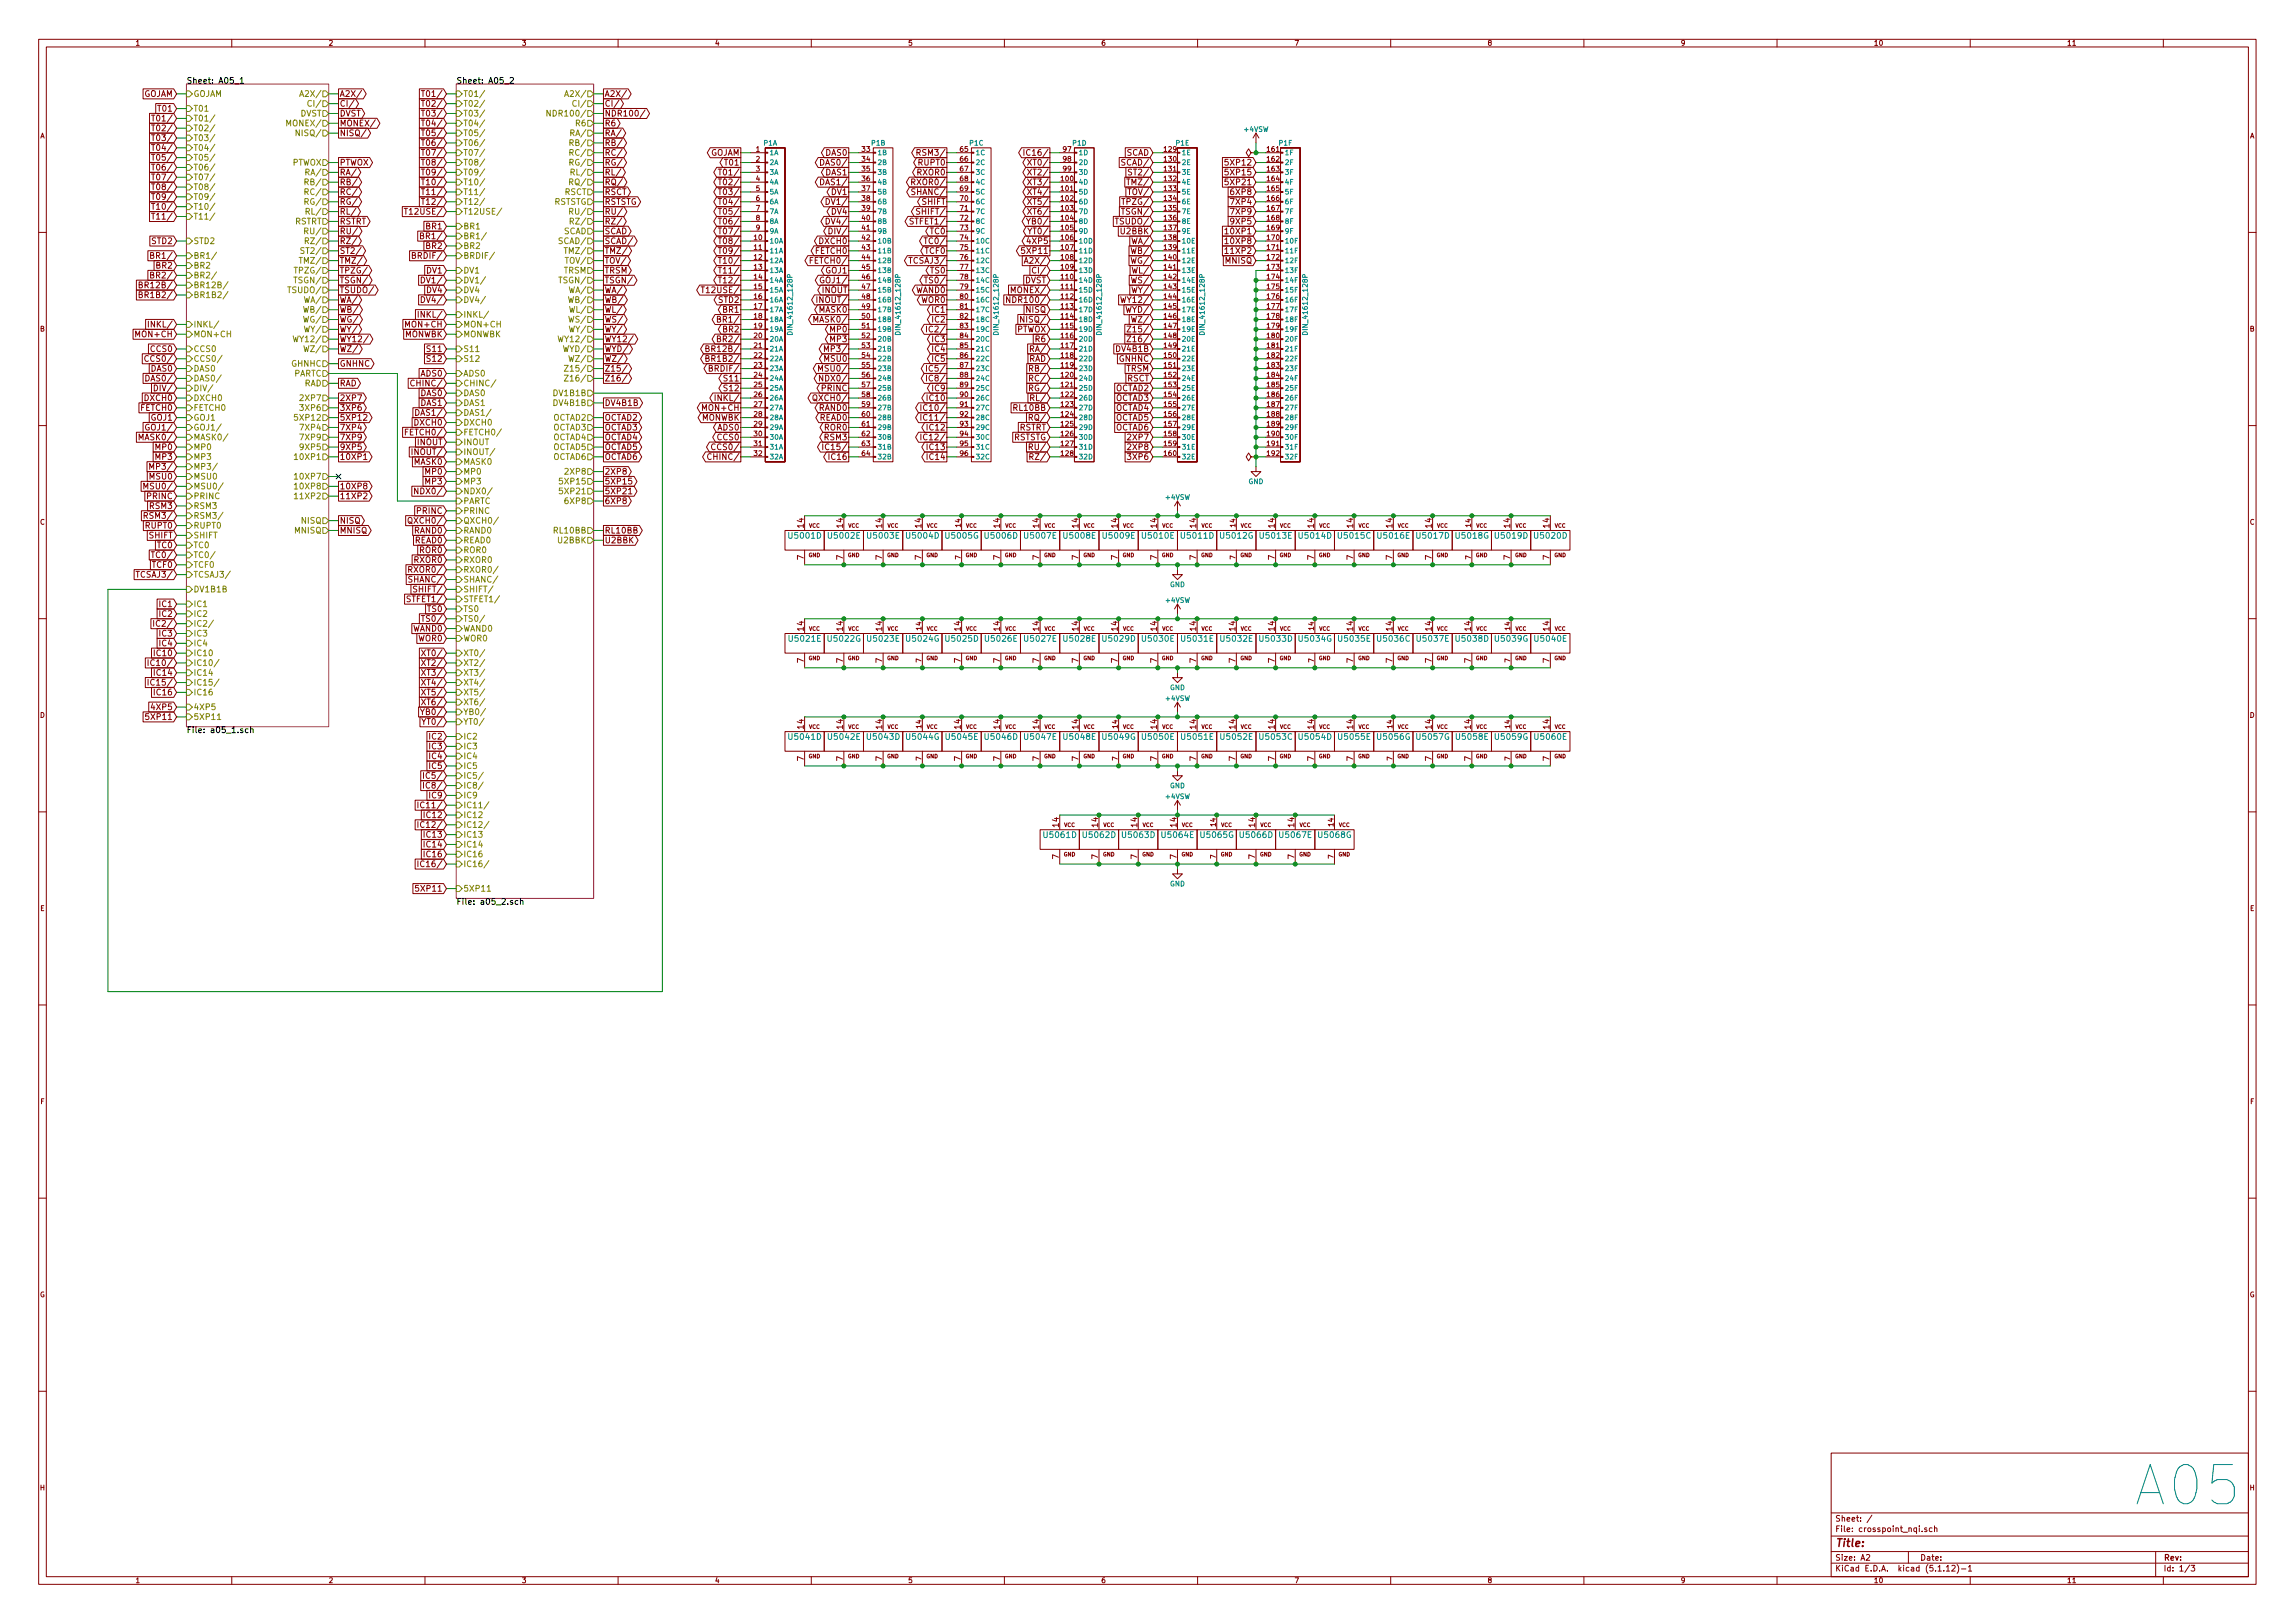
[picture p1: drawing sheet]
<svg xmlns="http://www.w3.org/2000/svg" width="594mm" height="420mm" viewBox="0 0 594 420" stroke-linecap="round" stroke-linejoin="round" font-family="sans-serif">
<defs><g id="words">
<text font-size="14.2" fill="#0000c2" x="554.4" y="389.8">A05</text>
<text font-size="2.8" fill="#840000" x="475" y="400.4">Title:</text>
<g font-size="2.1">
<text x="48.3" y="21.7">Sheet: A05_1</text>
<text x="118.1" y="21.7">Sheet: A05_2</text>
<text x="48.3" y="189.8">File: a05_1.sch</text>
<text x="118.1" y="234.2">File: a05_2.sch</text>
</g>
<g font-size="2.1" fill="#840000">
<text x="37" y="25.1">GOJAM</text>
<text x="41.1" y="28.9">T01</text>
<text x="87.9" y="25.1">A2X/</text>
<text x="87.9" y="27.6">CI/</text>
<text x="110.4" y="27.6">T02/</text>
<text x="110.4" y="25.1">T01/</text>
<text x="156.5" y="25.1">A2X/</text>
<text x="156.5" y="27.6">CI/</text>
<text x="40.6" y="34">T02/</text>
<text x="40.6" y="31.4">T01/</text>
<text x="87.9" y="35.2">NISQ/</text>
<text x="87.9" y="32.7">MONEX/</text>
<text x="87.9" y="30.1">DVST</text>
<text x="110.4" y="35.2">T05/</text>
<text x="110.4" y="32.7">T04/</text>
<text x="110.4" y="30.1">T03/</text>
<text x="156.5" y="35.2">RA/</text>
<text x="156.5" y="32.7">R6</text>
<text x="156.5" y="30.1">NDR100/</text>
<text x="40.6" y="36.5">T03/</text>
<text x="40.6" y="39">T04/</text>
<text x="40.6" y="41.6">T05/</text>
<text x="110.4" y="40.3">T07/</text>
<text x="110.4" y="37.8">T06/</text>
<text x="156.5" y="37.8">RB/</text>
<text x="156.5" y="40.3">RC/</text>
<text x="183.7" y="40.3">GOJAM</text>
<text x="213.8" y="40.3">DAS0</text>
<text x="238.4" y="40.3">RSM3/</text>
<text x="266.4" y="40.3">IC16/</text>
<text x="291.5" y="40.3">SCAD</text>
<text x="40.6" y="46.7">T07/</text>
<text x="40.6" y="44.1">T06/</text>
<text x="87.9" y="45.4">RA/</text>
<text x="87.9" y="47.9">RB/</text>
<text x="87.9" y="42.8">PTWOX</text>
<text x="110.4" y="45.4">T09/</text>
<text x="110.4" y="47.9">T10/</text>
<text x="110.4" y="42.8">T08/</text>
<text x="156.5" y="45.4">RL/</text>
<text x="156.5" y="42.8">RG/</text>
<text x="156.5" y="47.9">RQ/</text>
<text x="187.3" y="47.9">T02/</text>
<text x="187.3" y="45.4">T01/</text>
<text x="187.9" y="42.8">T01</text>
<text x="213.2" y="47.9">DAS1/</text>
<text x="213.2" y="42.8">DAS0/</text>
<text x="213.8" y="45.4">DAS1</text>
<text x="237" y="47.9">RXOR0/</text>
<text x="237.5" y="45.4">RXOR0</text>
<text x="237.9" y="42.8">RUPT0</text>
<text x="267.1" y="42.8">XT0/</text>
<text x="267.1" y="45.4">XT2/</text>
<text x="267.1" y="47.9">XT3/</text>
<text x="290.9" y="42.8">SCAD/</text>
<text x="292.6" y="47.9">TMZ/</text>
<text x="293.1" y="45.4">ST2/</text>
<text x="317.8" y="47.9">5XP21</text>
<text x="317.8" y="42.8">5XP12</text>
<text x="317.8" y="45.4">5XP15</text>
<text x="40.6" y="51.7">T09/</text>
<text x="40.6" y="49.2">T08/</text>
<text x="87.9" y="50.5">RC/</text>
<text x="87.9" y="53">RG/</text>
<text x="110.4" y="53">T12/</text>
<text x="110.4" y="50.5">T11/</text>
<text x="156.5" y="50.5">RSCT</text>
<text x="156.5" y="53">RSTSTG</text>
<text x="187.3" y="53">T04/</text>
<text x="187.3" y="50.5">T03/</text>
<text x="214.7" y="53">DV1/</text>
<text x="215.3" y="50.5">DV1</text>
<text x="236.7" y="50.5">SHANC/</text>
<text x="238.7" y="53">SHIFT</text>
<text x="267.1" y="50.5">XT4/</text>
<text x="267.1" y="53">XT5/</text>
<text x="291.3" y="53">TPZG/</text>
<text x="292.6" y="50.5">TOV/</text>
<text x="319" y="50.5">6XP8</text>
<text x="319" y="53">7XP4</text>
<text x="40.6" y="56.8">T11/</text>
<text x="40.6" y="54.3">T10/</text>
<text x="87.9" y="58.1">RSTRT</text>
<text x="87.9" y="55.5">RL/</text>
<text x="106" y="55.5">T12USE/</text>
<text x="110.4" y="59.4">BR1</text>
<text x="156.5" y="58.1">RZ/</text>
<text x="156.5" y="55.5">RU/</text>
<text x="187.3" y="58.1">T06/</text>
<text x="187.3" y="55.5">T05/</text>
<text x="214.7" y="58.1">DV4/</text>
<text x="215.3" y="55.5">DV4</text>
<text x="236.4" y="58.1">STFET1/</text>
<text x="238.1" y="55.5">SHIFT/</text>
<text x="266.8" y="58.1">YB0/</text>
<text x="267.1" y="55.5">XT6/</text>
<text x="289.5" y="58.1">TSUDO/</text>
<text x="291.1" y="55.5">TSGN/</text>
<text x="319" y="55.5">7XP9</text>
<text x="319" y="58.1">9XP5</text>
<text x="39.4" y="63.2">STD2</text>
<text x="87.9" y="65.7">ST2/</text>
<text x="87.9" y="60.6">RU/</text>
<text x="87.9" y="63.2">RZ/</text>
<text x="109.8" y="61.9">BR1/</text>
<text x="110.4" y="64.4">BR2</text>
<text x="156.5" y="60.6">SCAD</text>
<text x="156.5" y="65.7">TMZ/</text>
<text x="156.5" y="63.2">SCAD/</text>
<text x="187.3" y="65.7">T09/</text>
<text x="187.3" y="63.2">T08/</text>
<text x="187.3" y="60.6">T07/</text>
<text x="211.2" y="65.7">FETCH0</text>
<text x="212.3" y="63.2">DXCH0</text>
<text x="215.3" y="60.6">DIV/</text>
<text x="239.5" y="65.7">TCF0</text>
<text x="240.3" y="63.2">TC0/</text>
<text x="240.8" y="60.6">TC0</text>
<text x="265.2" y="65.7">5XP11</text>
<text x="266.3" y="63.2">4XP5</text>
<text x="267.1" y="60.6">YT0/</text>
<text x="290.2" y="60.6">U2BBK</text>
<text x="293.4" y="65.7">WB/</text>
<text x="293.4" y="63.2">WA/</text>
<text x="317.8" y="65.7">11XP2</text>
<text x="317.8" y="60.6">10XP1</text>
<text x="317.8" y="63.2">10XP8</text>
<text x="40" y="67">BR1/</text>
<text x="40.6" y="69.5">BR2</text>
<text x="87.9" y="68.2">TMZ/</text>
<text x="87.9" y="70.8">TPZG/</text>
<text x="107.6" y="67">BRDIF/</text>
<text x="110.5" y="70.8">DV1</text>
<text x="156.5" y="68.2">TOV/</text>
<text x="156.5" y="70.8">TRSM</text>
<text x="187.3" y="70.8">T11/</text>
<text x="187.3" y="68.2">T10/</text>
<text x="210.6" y="68.2">FETCH0/</text>
<text x="213.8" y="70.8">GOJ1</text>
<text x="236.1" y="68.2">TCSAJ3/</text>
<text x="241" y="70.8">TS0</text>
<text x="266.1" y="68.2">A2X/</text>
<text x="268.1" y="70.8">CI/</text>
<text x="293.3" y="68.2">WG/</text>
<text x="293.6" y="70.8">WL/</text>
<text x="317.2" y="68.2">MNISQ</text>
<text x="37.3" y="77.1">BR1B2/</text>
<text x="37.3" y="74.6">BR12B/</text>
<text x="40" y="72.1">BR2/</text>
<text x="87.9" y="75.9">TSUDO/</text>
<text x="87.9" y="73.3">TSGN/</text>
<text x="109.9" y="73.3">DV1/</text>
<text x="110.5" y="75.9">DV4</text>
<text x="156.5" y="73.3">TSGN/</text>
<text x="156.5" y="75.9">WA/</text>
<text x="182.9" y="75.9">T12USE/</text>
<text x="187.3" y="73.3">T12/</text>
<text x="212.9" y="75.9">INOUT</text>
<text x="213.2" y="73.3">GOJ1/</text>
<text x="237.1" y="75.9">WAND0</text>
<text x="240.4" y="73.3">TS0/</text>
<text x="262.5" y="75.9">MONEX/</text>
<text x="265.2" y="73.3">DVST</text>
<text x="293.5" y="73.3">WS/</text>
<text x="293.5" y="75.9">WY/</text>
<text x="87.9" y="83.5">WG/</text>
<text x="87.9" y="78.4">WA/</text>
<text x="87.9" y="80.9">WB/</text>
<text x="109.1" y="82.2">INKL/</text>
<text x="109.9" y="78.4">DV4/</text>
<text x="156.5" y="80.9">WL/</text>
<text x="156.5" y="83.5">WS/</text>
<text x="156.5" y="78.4">WB/</text>
<text x="186.1" y="78.4">STD2</text>
<text x="186.7" y="83.5">BR1/</text>
<text x="187.3" y="80.9">BR1</text>
<text x="211.4" y="83.5">MASK0/</text>
<text x="212" y="80.9">MASK0</text>
<text x="212.3" y="78.4">INOUT/</text>
<text x="238.5" y="78.4">WOR0</text>
<text x="241.6" y="80.9">IC1</text>
<text x="241.6" y="83.5">IC2</text>
<text x="262.1" y="78.4">NDR100/</text>
<text x="265.1" y="83.5">NISQ/</text>
<text x="265.7" y="80.9">NISQ</text>
<text x="291.2" y="78.4">WY12/</text>
<text x="292" y="80.9">WYD/</text>
<text x="293.6" y="83.5">WZ/</text>
<text x="35.6" y="87.3">MON+CH</text>
<text x="39.3" y="84.8">INKL/</text>
<text x="87.9" y="88.6">WY12/</text>
<text x="87.9" y="86">WY/</text>
<text x="104.6" y="87.3">MONWBK</text>
<text x="105.4" y="84.8">MON+CH</text>
<text x="156.5" y="88.6">WY12/</text>
<text x="156.5" y="86">WY/</text>
<text x="186.7" y="88.6">BR2/</text>
<text x="187.3" y="86">BR2</text>
<text x="215.1" y="88.6">MP3</text>
<text x="215.1" y="86">MP0</text>
<text x="241" y="86">IC2/</text>
<text x="241.6" y="88.6">IC3</text>
<text x="263.1" y="86">PTWOX</text>
<text x="268.1" y="88.6">R6</text>
<text x="293.3" y="88.6">Z16/</text>
<text x="293.3" y="86">Z15/</text>
<text x="38.6" y="93.6">CCS0/</text>
<text x="39.1" y="91.1">CCS0</text>
<text x="87.9" y="91.1">WZ/</text>
<text x="87.9" y="94.9">GNHNC</text>
<text x="110.9" y="91.1">S11</text>
<text x="110.9" y="93.6">S12</text>
<text x="156.5" y="93.6">WZ/</text>
<text x="156.5" y="91.1">WYD/</text>
<text x="184" y="93.6">BR1B2/</text>
<text x="184" y="91.1">BR12B/</text>
<text x="213.6" y="93.6">MSU0</text>
<text x="214.5" y="91.1">MP3/</text>
<text x="241.6" y="91.1">IC4</text>
<text x="241.6" y="93.6">IC5</text>
<text x="266.3" y="93.6">RAD</text>
<text x="267.2" y="91.1">RA/</text>
<text x="289.2" y="91.1">DV4B1B</text>
<text x="289.8" y="93.6">GNHNC</text>
<text x="38.6" y="98.7">DAS0/</text>
<text x="39.1" y="96.2">DAS0</text>
<text x="40.7" y="101.3">DIV/</text>
<text x="87.9" y="100">RAD</text>
<text x="107.3" y="100">CHINC/</text>
<text x="109" y="97.5">ADS0</text>
<text x="156.5" y="98.7">Z16/</text>
<text x="156.5" y="96.2">Z15/</text>
<text x="184.4" y="96.2">BRDIF/</text>
<text x="187.7" y="101.3">S12</text>
<text x="187.7" y="98.7">S11</text>
<text x="212.9" y="101.3">PRINC</text>
<text x="213" y="96.2">MSU0/</text>
<text x="213.2" y="98.7">NDX0/</text>
<text x="241" y="96.2">IC5/</text>
<text x="241" y="98.7">IC8/</text>
<text x="241.6" y="101.3">IC9</text>
<text x="267.1" y="101.3">RG/</text>
<text x="267.2" y="96.2">RB/</text>
<text x="267.2" y="98.7">RC/</text>
<text x="288.8" y="101.3">OCTAD2</text>
<text x="291.5" y="96.2">TRSM</text>
<text x="291.8" y="98.7">RSCT</text>
<text x="36.6" y="106.3">FETCH0</text>
<text x="37.6" y="103.8">DXCH0</text>
<text x="87.9" y="103.8">2XP7</text>
<text x="87.9" y="106.3">3XP6</text>
<text x="108.4" y="107.6">DAS1/</text>
<text x="109" y="102.5">DAS0</text>
<text x="109" y="105.1">DAS1</text>
<text x="156.5" y="105.1">DV4B1B</text>
<text x="182.3" y="106.3">MON+CH</text>
<text x="186" y="103.8">INKL/</text>
<text x="211.6" y="103.8">QXCH0/</text>
<text x="212.1" y="106.3">RAND0</text>
<text x="239.8" y="106.3">IC10/</text>
<text x="240.4" y="103.8">IC10</text>
<text x="262.6" y="106.3">RL10BB</text>
<text x="267.4" y="103.8">RL/</text>
<text x="288.8" y="103.8">OCTAD3</text>
<text x="288.8" y="106.3">OCTAD4</text>
<text x="36.8" y="114">MASK0/</text>
<text x="38.6" y="111.4">GOJ1/</text>
<text x="39.1" y="108.9">GOJ1</text>
<text x="87.9" y="108.9">5XP12</text>
<text x="87.9" y="111.4">7XP4</text>
<text x="87.9" y="114">7XP9</text>
<text x="105.8" y="112.7">FETCH0/</text>
<text x="107.5" y="110.2">DXCH0</text>
<text x="156.5" y="108.9">OCTAD2</text>
<text x="156.5" y="114">OCTAD4</text>
<text x="156.5" y="111.4">OCTAD3</text>
<text x="181.5" y="108.9">MONWBK</text>
<text x="185.9" y="114">CCS0</text>
<text x="185.9" y="111.4">ADS0</text>
<text x="212.3" y="108.9">READ0</text>
<text x="213.6" y="114">RSM3</text>
<text x="213.6" y="111.4">ROR0</text>
<text x="239.8" y="108.9">IC11/</text>
<text x="239.8" y="114">IC12/</text>
<text x="240.4" y="111.4">IC12</text>
<text x="262.3" y="114">RSTSTG</text>
<text x="263.8" y="111.4">RSTRT</text>
<text x="267.1" y="108.9">RQ/</text>
<text x="288.8" y="111.4">OCTAD6</text>
<text x="288.8" y="108.9">OCTAD5</text>
<text x="292.4" y="114">2XP7</text>
<text x="40.4" y="119">MP3</text>
<text x="40.4" y="116.5">MP0</text>
<text x="87.9" y="116.5">9XP5</text>
<text x="87.9" y="119">10XP1</text>
<text x="107.5" y="117.8">INOUT/</text>
<text x="108.1" y="115.2">INOUT</text>
<text x="156.5" y="119">OCTAD6</text>
<text x="156.5" y="116.5">OCTAD5</text>
<text x="184.2" y="119">CHINC/</text>
<text x="185.3" y="116.5">CCS0/</text>
<text x="214.4" y="116.5">IC15/</text>
<text x="215" y="119">IC16</text>
<text x="240.4" y="116.5">IC13</text>
<text x="240.4" y="119">IC14</text>
<text x="267.2" y="116.5">RU/</text>
<text x="267.4" y="119">RZ/</text>
<text x="292.4" y="119">3XP6</text>
<text x="292.4" y="116.5">2XP8</text>
<text x="38.9" y="124.1">MSU0</text>
<text x="39.9" y="121.6">MP3/</text>
<text x="107.2" y="120.3">MASK0</text>
<text x="110.3" y="125.4">MP3</text>
<text x="110.3" y="122.9">MP0</text>
<text x="156.5" y="125.4">5XP15</text>
<text x="156.5" y="122.9">2XP8</text>
<text x="38.2" y="129.2">PRINC</text>
<text x="38.3" y="126.7">MSU0/</text>
<text x="38.9" y="131.7">RSM3</text>
<text x="87.9" y="126.7">10XP8</text>
<text x="87.9" y="129.2">11XP2</text>
<text x="108.4" y="127.9">NDX0/</text>
<text x="156.5" y="127.9">5XP21</text>
<text x="156.5" y="130.5">6XP8</text>
<text x="37.8" y="136.8">RUPT0</text>
<text x="38.3" y="134.3">RSM3/</text>
<text x="87.9" y="135.6">NISQ</text>
<text x="106.8" y="135.6">QXCH0/</text>
<text x="108.1" y="133">PRINC</text>
<text x="208" y="136.6" transform="rotate(-90 208 136.6)">14</text>
<text x="218.2" y="136.6" transform="rotate(-90 218.2 136.6)">14</text>
<text x="228.3" y="136.6" transform="rotate(-90 228.3 136.6)">14</text>
<text x="238.5" y="136.6" transform="rotate(-90 238.5 136.6)">14</text>
<text x="258.8" y="136.6" transform="rotate(-90 258.8 136.6)">14</text>
<text x="269" y="136.6" transform="rotate(-90 269 136.6)">14</text>
<text x="279.1" y="136.6" transform="rotate(-90 279.1 136.6)">14</text>
<text x="289.3" y="136.6" transform="rotate(-90 289.3 136.6)">14</text>
<text x="299.5" y="136.6" transform="rotate(-90 299.5 136.6)">14</text>
<text x="309.6" y="136.6" transform="rotate(-90 309.6 136.6)">14</text>
<text x="329.9" y="136.6" transform="rotate(-90 329.9 136.6)">14</text>
<text x="340.1" y="136.6" transform="rotate(-90 340.1 136.6)">14</text>
<text x="350.3" y="136.6" transform="rotate(-90 350.3 136.6)">14</text>
<text x="360.4" y="136.6" transform="rotate(-90 360.4 136.6)">14</text>
<text x="370.6" y="136.6" transform="rotate(-90 370.6 136.6)">14</text>
<text x="390.9" y="136.6" transform="rotate(-90 390.9 136.6)">14</text>
<text x="401.1" y="136.6" transform="rotate(-90 401.1 136.6)">14</text>
<text x="38.7" y="139.4">SHIFT</text>
<text x="40.8" y="141.9">TC0</text>
<text x="87.9" y="138.1">MNISQ</text>
<text x="107.3" y="138.1">RAND0</text>
<text x="107.5" y="140.6">READ0</text>
<text x="108.8" y="143.2">ROR0</text>
<text x="156.5" y="140.6">U2BBK</text>
<text x="156.5" y="138.1">RL10BB</text>
<text x="36.1" y="149.5">TCSAJ3/</text>
<text x="39.5" y="147">TCF0</text>
<text x="40.2" y="144.4">TC0/</text>
<text x="106.8" y="148.3">RXOR0/</text>
<text x="107.3" y="145.7">RXOR0</text>
<text x="208" y="144.9" transform="rotate(-90 208 144.9)">7</text>
<text x="218.2" y="144.9" transform="rotate(-90 218.2 144.9)">7</text>
<text x="228.3" y="144.9" transform="rotate(-90 228.3 144.9)">7</text>
<text x="238.5" y="144.9" transform="rotate(-90 238.5 144.9)">7</text>
<text x="258.8" y="144.9" transform="rotate(-90 258.8 144.9)">7</text>
<text x="269" y="144.9" transform="rotate(-90 269 144.9)">7</text>
<text x="279.1" y="144.9" transform="rotate(-90 279.1 144.9)">7</text>
<text x="289.3" y="144.9" transform="rotate(-90 289.3 144.9)">7</text>
<text x="299.5" y="144.9" transform="rotate(-90 299.5 144.9)">7</text>
<text x="309.6" y="144.9" transform="rotate(-90 309.6 144.9)">7</text>
<text x="329.9" y="144.9" transform="rotate(-90 329.9 144.9)">7</text>
<text x="340.1" y="144.9" transform="rotate(-90 340.1 144.9)">7</text>
<text x="350.3" y="144.9" transform="rotate(-90 350.3 144.9)">7</text>
<text x="360.4" y="144.9" transform="rotate(-90 360.4 144.9)">7</text>
<text x="370.6" y="144.9" transform="rotate(-90 370.6 144.9)">7</text>
<text x="390.9" y="144.9" transform="rotate(-90 390.9 144.9)">7</text>
<text x="401.1" y="144.9" transform="rotate(-90 401.1 144.9)">7</text>
<text x="106.2" y="155.9">STFET1/</text>
<text x="106.5" y="150.8">SHANC/</text>
<text x="107.9" y="153.3">SHIFT/</text>
<text x="41.5" y="159.7">IC2</text>
<text x="41.5" y="157.1">IC1</text>
<text x="110.2" y="161">TS0/</text>
<text x="110.8" y="158.4">TS0</text>
<text x="40.9" y="162.2">IC2/</text>
<text x="41.5" y="164.8">IC3</text>
<text x="41.5" y="167.3">IC4</text>
<text x="106.9" y="163.5">WAND0</text>
<text x="108.3" y="166">WOR0</text>
<text x="208" y="163.3" transform="rotate(-90 208 163.3)">14</text>
<text x="218.2" y="163.3" transform="rotate(-90 218.2 163.3)">14</text>
<text x="228.3" y="163.3" transform="rotate(-90 228.3 163.3)">14</text>
<text x="248.7" y="163.3" transform="rotate(-90 248.7 163.3)">14</text>
<text x="258.8" y="163.3" transform="rotate(-90 258.8 163.3)">14</text>
<text x="269" y="163.3" transform="rotate(-90 269 163.3)">14</text>
<text x="279.1" y="163.3" transform="rotate(-90 279.1 163.3)">14</text>
<text x="289.3" y="163.3" transform="rotate(-90 289.3 163.3)">14</text>
<text x="299.5" y="163.3" transform="rotate(-90 299.5 163.3)">14</text>
<text x="309.6" y="163.3" transform="rotate(-90 309.6 163.3)">14</text>
<text x="319.8" y="163.3" transform="rotate(-90 319.8 163.3)">14</text>
<text x="329.9" y="163.3" transform="rotate(-90 329.9 163.3)">14</text>
<text x="350.3" y="163.3" transform="rotate(-90 350.3 163.3)">14</text>
<text x="360.4" y="163.3" transform="rotate(-90 360.4 163.3)">14</text>
<text x="370.6" y="163.3" transform="rotate(-90 370.6 163.3)">14</text>
<text x="380.7" y="163.3" transform="rotate(-90 380.7 163.3)">14</text>
<text x="401.1" y="163.3" transform="rotate(-90 401.1 163.3)">14</text>
<text x="39.7" y="172.4">IC10/</text>
<text x="40.3" y="169.8">IC10</text>
<text x="110.2" y="169.8">XT0/</text>
<text x="110.2" y="172.4">XT2/</text>
<text x="208" y="171.6" transform="rotate(-90 208 171.6)">7</text>
<text x="218.2" y="171.6" transform="rotate(-90 218.2 171.6)">7</text>
<text x="228.3" y="171.6" transform="rotate(-90 228.3 171.6)">7</text>
<text x="248.7" y="171.6" transform="rotate(-90 248.7 171.6)">7</text>
<text x="258.8" y="171.6" transform="rotate(-90 258.8 171.6)">7</text>
<text x="269" y="171.6" transform="rotate(-90 269 171.6)">7</text>
<text x="279.1" y="171.6" transform="rotate(-90 279.1 171.6)">7</text>
<text x="289.3" y="171.6" transform="rotate(-90 289.3 171.6)">7</text>
<text x="299.5" y="171.6" transform="rotate(-90 299.5 171.6)">7</text>
<text x="309.6" y="171.6" transform="rotate(-90 309.6 171.6)">7</text>
<text x="319.8" y="171.6" transform="rotate(-90 319.8 171.6)">7</text>
<text x="329.9" y="171.6" transform="rotate(-90 329.9 171.6)">7</text>
<text x="350.3" y="171.6" transform="rotate(-90 350.3 171.6)">7</text>
<text x="360.4" y="171.6" transform="rotate(-90 360.4 171.6)">7</text>
<text x="370.6" y="171.6" transform="rotate(-90 370.6 171.6)">7</text>
<text x="380.7" y="171.6" transform="rotate(-90 380.7 171.6)">7</text>
<text x="401.1" y="171.6" transform="rotate(-90 401.1 171.6)">7</text>
<text x="39.7" y="177.5">IC15/</text>
<text x="40.3" y="174.9">IC14</text>
<text x="110.2" y="174.9">XT3/</text>
<text x="110.2" y="177.5">XT4/</text>
<text x="39.6" y="183.8">4XP5</text>
<text x="40.3" y="180">IC16</text>
<text x="109.9" y="185.1">YB0/</text>
<text x="110.2" y="180">XT5/</text>
<text x="110.2" y="182.5">XT6/</text>
<text x="38.4" y="186.4">5XP11</text>
<text x="110.2" y="187.6">YT0/</text>
<text x="111.4" y="191.4">IC2</text>
<text x="208" y="188.7" transform="rotate(-90 208 188.7)">14</text>
<text x="218.2" y="188.7" transform="rotate(-90 218.2 188.7)">14</text>
<text x="228.3" y="188.7" transform="rotate(-90 228.3 188.7)">14</text>
<text x="248.7" y="188.7" transform="rotate(-90 248.7 188.7)">14</text>
<text x="258.8" y="188.7" transform="rotate(-90 258.8 188.7)">14</text>
<text x="269" y="188.7" transform="rotate(-90 269 188.7)">14</text>
<text x="279.1" y="188.7" transform="rotate(-90 279.1 188.7)">14</text>
<text x="299.5" y="188.7" transform="rotate(-90 299.5 188.7)">14</text>
<text x="309.6" y="188.7" transform="rotate(-90 309.6 188.7)">14</text>
<text x="319.8" y="188.7" transform="rotate(-90 319.8 188.7)">14</text>
<text x="329.9" y="188.7" transform="rotate(-90 329.9 188.7)">14</text>
<text x="340.1" y="188.7" transform="rotate(-90 340.1 188.7)">14</text>
<text x="350.3" y="188.7" transform="rotate(-90 350.3 188.7)">14</text>
<text x="370.6" y="188.7" transform="rotate(-90 370.6 188.7)">14</text>
<text x="380.7" y="188.7" transform="rotate(-90 380.7 188.7)">14</text>
<text x="401.1" y="188.7" transform="rotate(-90 401.1 188.7)">14</text>
<text x="111.4" y="194">IC3</text>
<text x="111.4" y="196.5">IC4</text>
<text x="208" y="197" transform="rotate(-90 208 197)">7</text>
<text x="218.2" y="197" transform="rotate(-90 218.2 197)">7</text>
<text x="228.3" y="197" transform="rotate(-90 228.3 197)">7</text>
<text x="248.7" y="197" transform="rotate(-90 248.7 197)">7</text>
<text x="258.8" y="197" transform="rotate(-90 258.8 197)">7</text>
<text x="269" y="197" transform="rotate(-90 269 197)">7</text>
<text x="279.1" y="197" transform="rotate(-90 279.1 197)">7</text>
<text x="299.5" y="197" transform="rotate(-90 299.5 197)">7</text>
<text x="309.6" y="197" transform="rotate(-90 309.6 197)">7</text>
<text x="319.8" y="197" transform="rotate(-90 319.8 197)">7</text>
<text x="329.9" y="197" transform="rotate(-90 329.9 197)">7</text>
<text x="340.1" y="197" transform="rotate(-90 340.1 197)">7</text>
<text x="350.3" y="197" transform="rotate(-90 350.3 197)">7</text>
<text x="370.6" y="197" transform="rotate(-90 370.6 197)">7</text>
<text x="380.7" y="197" transform="rotate(-90 380.7 197)">7</text>
<text x="401.1" y="197" transform="rotate(-90 401.1 197)">7</text>
<text x="110.8" y="201.6">IC5/</text>
<text x="111.4" y="199.1">IC5</text>
<text x="109.6" y="209.2">IC11/</text>
<text x="110.8" y="204.1">IC8/</text>
<text x="111.4" y="206.7">IC9</text>
<text x="109.6" y="214.3">IC12/</text>
<text x="110.2" y="211.8">IC12</text>
<text x="274.1" y="214.1" transform="rotate(-90 274.1 214.1)">14</text>
<text x="284.2" y="214.1" transform="rotate(-90 284.2 214.1)">14</text>
<text x="294.4" y="214.1" transform="rotate(-90 294.4 214.1)">14</text>
<text x="304.5" y="214.1" transform="rotate(-90 304.5 214.1)">14</text>
<text x="324.9" y="214.1" transform="rotate(-90 324.9 214.1)">14</text>
<text x="335" y="214.1" transform="rotate(-90 335 214.1)">14</text>
<text x="110.2" y="221.9">IC16</text>
<text x="110.2" y="216.8">IC13</text>
<text x="110.2" y="219.4">IC14</text>
<text x="109.6" y="224.5">IC16/</text>
<text x="274.1" y="222.4" transform="rotate(-90 274.1 222.4)">7</text>
<text x="284.2" y="222.4" transform="rotate(-90 284.2 222.4)">7</text>
<text x="294.4" y="222.4" transform="rotate(-90 294.4 222.4)">7</text>
<text x="304.5" y="222.4" transform="rotate(-90 304.5 222.4)">7</text>
<text x="324.9" y="222.4" transform="rotate(-90 324.9 222.4)">7</text>
<text x="335" y="222.4" transform="rotate(-90 335 222.4)">7</text>
<text x="108.3" y="230.8">5XP11</text>
<text x="475" y="393.9">Sheet: /</text>
<text x="475" y="396.6">File: crosspoint_nqi.sch</text>
<text x="475" y="406.8">KiCad E.D.A. kicad (5.1.12)-1</text>
<text x="475" y="404">Size: A2</text>
<text x="497" y="404">Date:</text>
<text x="560" y="404">Rev:</text>
<text x="560" y="406.8">Id: 1/3</text>
</g>
<g font-size="2.1" fill="#848400">
<text x="50" y="25.1">GOJAM</text>
<text x="50" y="28.9">T01</text>
<text x="78.6" y="25.1">A2X/</text>
<text x="80.6" y="27.6">CI/</text>
<text x="119.9" y="25.1">T01/</text>
<text x="119.9" y="27.6">T02/</text>
<text x="147.2" y="25.1">A2X/</text>
<text x="149.2" y="27.6">CI/</text>
<text x="50" y="31.4">T01/</text>
<text x="50" y="34">T02/</text>
<text x="74.9" y="32.7">MONEX/</text>
<text x="77.5" y="35.2">NISQ/</text>
<text x="77.6" y="30.1">DVST</text>
<text x="119.9" y="30.1">T03/</text>
<text x="119.9" y="32.7">T04/</text>
<text x="119.9" y="35.2">T05/</text>
<text x="143.2" y="30.1">NDR100/</text>
<text x="148.2" y="35.2">RA/</text>
<text x="149.2" y="32.7">R6</text>
<text x="50" y="36.5">T03/</text>
<text x="50" y="39">T04/</text>
<text x="50" y="41.6">T05/</text>
<text x="119.9" y="37.8">T06/</text>
<text x="119.9" y="40.3">T07/</text>
<text x="148.2" y="37.8">RB/</text>
<text x="148.2" y="40.3">RC/</text>
<text x="50" y="44.1">T06/</text>
<text x="50" y="46.7">T07/</text>
<text x="75.5" y="42.8">PTWOX</text>
<text x="79.7" y="47.9">RB/</text>
<text x="79.7" y="45.4">RA/</text>
<text x="119.9" y="42.8">T08/</text>
<text x="119.9" y="45.4">T09/</text>
<text x="119.9" y="47.9">T10/</text>
<text x="148.1" y="47.9">RQ/</text>
<text x="148.1" y="42.8">RG/</text>
<text x="148.5" y="45.4">RL/</text>
<text x="50" y="49.2">T08/</text>
<text x="50" y="51.7">T09/</text>
<text x="79.5" y="53">RG/</text>
<text x="79.7" y="50.5">RC/</text>
<text x="119.9" y="50.5">T11/</text>
<text x="119.9" y="53">T12/</text>
<text x="143.3" y="53">RSTSTG</text>
<text x="146.1" y="50.5">RSCT</text>
<text x="50" y="54.3">T10/</text>
<text x="50" y="56.8">T11/</text>
<text x="76.2" y="58.1">RSTRT</text>
<text x="79.9" y="55.5">RL/</text>
<text x="119.9" y="59.4">BR1</text>
<text x="119.9" y="55.5">T12USE/</text>
<text x="148.2" y="55.5">RU/</text>
<text x="148.5" y="58.1">RZ/</text>
<text x="50" y="63.2">STD2</text>
<text x="78.8" y="65.7">ST2/</text>
<text x="79.7" y="60.6">RU/</text>
<text x="79.9" y="63.2">RZ/</text>
<text x="119.9" y="61.9">BR1/</text>
<text x="119.9" y="64.4">BR2</text>
<text x="145.3" y="63.2">SCAD/</text>
<text x="145.9" y="60.6">SCAD</text>
<text x="146.9" y="65.7">TMZ/</text>
<text x="50" y="67">BR1/</text>
<text x="50" y="69.5">BR2</text>
<text x="77.1" y="70.8">TPZG/</text>
<text x="78.4" y="68.2">TMZ/</text>
<text x="119.9" y="70.8">DV1</text>
<text x="119.9" y="67">BRDIF/</text>
<text x="145.9" y="70.8">TRSM</text>
<text x="146.9" y="68.2">TOV/</text>
<text x="50" y="72.1">BR2/</text>
<text x="50" y="74.6">BR12B/</text>
<text x="50" y="77.1">BR1B2/</text>
<text x="75.3" y="75.9">TSUDO/</text>
<text x="76.8" y="73.3">TSGN/</text>
<text x="119.9" y="73.3">DV1/</text>
<text x="119.9" y="75.9">DV4</text>
<text x="145.4" y="73.3">TSGN/</text>
<text x="147.8" y="75.9">WA/</text>
<text x="79.1" y="83.5">WG/</text>
<text x="79.2" y="78.4">WA/</text>
<text x="79.2" y="80.9">WB/</text>
<text x="119.9" y="82.2">INKL/</text>
<text x="119.9" y="78.4">DV4/</text>
<text x="147.8" y="78.4">WB/</text>
<text x="147.9" y="83.5">WS/</text>
<text x="148" y="80.9">WL/</text>
<text x="50" y="84.8">INKL/</text>
<text x="50" y="87.3">MON+CH</text>
<text x="76.9" y="88.6">WY12/</text>
<text x="79.3" y="86">WY/</text>
<text x="119.9" y="84.8">MON+CH</text>
<text x="119.9" y="87.3">MONWBK</text>
<text x="145.5" y="88.6">WY12/</text>
<text x="147.9" y="86">WY/</text>
<text x="50" y="91.1">CCS0</text>
<text x="50" y="93.6">CCS0/</text>
<text x="75.5" y="94.9">GHNHC</text>
<text x="79.4" y="91.1">WZ/</text>
<text x="119.9" y="91.1">S11</text>
<text x="119.9" y="93.6">S12</text>
<text x="146.4" y="91.1">WYD/</text>
<text x="148" y="93.6">WZ/</text>
<text x="50" y="101.3">DIV/</text>
<text x="50" y="96.2">DAS0</text>
<text x="50" y="98.7">DAS0/</text>
<text x="76" y="97.5">PARTC</text>
<text x="78.7" y="100">RAD</text>
<text x="119.9" y="100">CHINC/</text>
<text x="119.9" y="97.5">ADS0</text>
<text x="147.7" y="98.7">Z16/</text>
<text x="147.7" y="96.2">Z15/</text>
<text x="50" y="106.3">FETCH0</text>
<text x="50" y="103.8">DXCH0</text>
<text x="78.1" y="103.8">2XP7</text>
<text x="78.1" y="106.3">3XP6</text>
<text x="119.9" y="102.5">DAS0</text>
<text x="119.9" y="105.1">DAS1</text>
<text x="119.9" y="107.6">DAS1/</text>
<text x="143.5" y="102.5">DV1B1B</text>
<text x="143.5" y="105.1">DV4B1B</text>
<text x="50" y="108.9">GOJ1</text>
<text x="50" y="111.4">GOJ1/</text>
<text x="50" y="114">MASK0/</text>
<text x="76.9" y="108.9">5XP12</text>
<text x="78.1" y="114">7XP9</text>
<text x="78.1" y="111.4">7XP4</text>
<text x="119.9" y="110.2">DXCH0</text>
<text x="119.9" y="112.7">FETCH0/</text>
<text x="143.2" y="108.9">OCTAD2</text>
<text x="143.2" y="111.4">OCTAD3</text>
<text x="143.2" y="114">OCTAD4</text>
<text x="50" y="119">MP3</text>
<text x="50" y="116.5">MP0</text>
<text x="76.9" y="119">10XP1</text>
<text x="78.1" y="116.5">9XP5</text>
<text x="119.9" y="115.2">INOUT</text>
<text x="119.9" y="117.8">INOUT/</text>
<text x="143.2" y="116.5">OCTAD5</text>
<text x="143.2" y="119">OCTAD6</text>
<text x="50" y="121.6">MP3/</text>
<text x="50" y="124.1">MSU0</text>
<text x="76.9" y="124.1">10XP7</text>
<text x="119.9" y="120.3">MASK0</text>
<text x="119.9" y="122.9">MP0</text>
<text x="119.9" y="125.4">MP3</text>
<text x="145.5" y="125.4">5XP15</text>
<text x="146.7" y="122.9">2XP8</text>
<text x="50" y="131.7">RSM3</text>
<text x="50" y="129.2">PRINC</text>
<text x="50" y="126.7">MSU0/</text>
<text x="76.9" y="126.7">10XP8</text>
<text x="76.9" y="129.2">11XP2</text>
<text x="119.9" y="127.9">NDX0/</text>
<text x="119.9" y="130.5">PARTC</text>
<text x="145.5" y="127.9">5XP21</text>
<text x="146.7" y="130.5">6XP8</text>
<text x="50" y="134.3">RSM3/</text>
<text x="50" y="136.8">RUPT0</text>
<text x="78.1" y="135.6">NISQ</text>
<text x="119.9" y="133">PRINC</text>
<text x="119.9" y="135.6">QXCH0/</text>
<text x="50" y="141.9">TC0</text>
<text x="50" y="139.4">SHIFT</text>
<text x="76.4" y="138.1">MNISQ</text>
<text x="119.9" y="138.1">RAND0</text>
<text x="119.9" y="143.2">ROR0</text>
<text x="119.9" y="140.6">READ0</text>
<text x="143.6" y="138.1">RL10BB</text>
<text x="144.6" y="140.6">U2BBK</text>
<text x="50" y="147">TCF0</text>
<text x="50" y="144.4">TC0/</text>
<text x="50" y="149.5">TCSAJ3/</text>
<text x="119.9" y="145.7">RXOR0</text>
<text x="119.9" y="148.3">RXOR0/</text>
<text x="50" y="153.3">DV1B1B</text>
<text x="119.9" y="153.3">SHIFT/</text>
<text x="119.9" y="150.8">SHANC/</text>
<text x="119.9" y="155.9">STFET1/</text>
<text x="50" y="159.7">IC2</text>
<text x="50" y="157.1">IC1</text>
<text x="119.9" y="158.4">TS0</text>
<text x="119.9" y="161">TS0/</text>
<text x="50" y="164.8">IC3</text>
<text x="50" y="167.3">IC4</text>
<text x="50" y="162.2">IC2/</text>
<text x="119.9" y="163.5">WAND0</text>
<text x="119.9" y="166">WOR0</text>
<text x="50" y="169.8">IC10</text>
<text x="50" y="172.4">IC10/</text>
<text x="119.9" y="169.8">XT0/</text>
<text x="119.9" y="172.4">XT2/</text>
<text x="50" y="177.5">IC15/</text>
<text x="50" y="174.9">IC14</text>
<text x="119.9" y="174.9">XT3/</text>
<text x="119.9" y="177.5">XT4/</text>
<text x="50" y="180">IC16</text>
<text x="50" y="183.8">4XP5</text>
<text x="119.9" y="185.1">YB0/</text>
<text x="119.9" y="180">XT5/</text>
<text x="119.9" y="182.5">XT6/</text>
<text x="50" y="186.4">5XP11</text>
<text x="119.9" y="187.6">YT0/</text>
<text x="119.9" y="191.4">IC2</text>
<text x="119.9" y="194">IC3</text>
<text x="119.9" y="196.5">IC4</text>
<text x="119.9" y="199.1">IC5</text>
<text x="119.9" y="201.6">IC5/</text>
<text x="119.9" y="206.7">IC9</text>
<text x="119.9" y="204.1">IC8/</text>
<text x="119.9" y="209.2">IC11/</text>
<text x="119.9" y="211.8">IC12</text>
<text x="119.9" y="214.3">IC12/</text>
<text x="119.9" y="221.9">IC16</text>
<text x="119.9" y="216.8">IC13</text>
<text x="119.9" y="219.4">IC14</text>
<text x="119.9" y="224.5">IC16/</text>
<text x="119.9" y="230.8">5XP11</text>
</g>
<g font-size="2.1" fill="#008484">
<text x="204.4" y="139.4">U5001D</text>
<text x="214.6" y="139.4">U5002E</text>
<text x="224.8" y="139.4">U5003E</text>
<text x="234.9" y="139.4">U5004D</text>
<text x="245" y="139.4">U5005G</text>
<text x="255.2" y="139.4">U5006D</text>
<text x="265.4" y="139.4">U5007E</text>
<text x="275.6" y="139.4">U5008E</text>
<text x="285.7" y="139.4">U5009E</text>
<text x="295.9" y="139.4">U5010E</text>
<text x="306" y="139.4">U5011D</text>
<text x="316.1" y="139.4">U5012G</text>
<text x="326.4" y="139.4">U5013E</text>
<text x="336.5" y="139.4">U5014D</text>
<text x="346.6" y="139.4">U5015C</text>
<text x="356.8" y="139.4">U5016E</text>
<text x="367" y="139.4">U5017D</text>
<text x="377.1" y="139.4">U5018G</text>
<text x="387.3" y="139.4">U5019D</text>
<text x="397.4" y="139.4">U5020D</text>
<text x="204.4" y="166.1">U5021E</text>
<text x="214.5" y="166.1">U5022G</text>
<text x="224.8" y="166.1">U5023E</text>
<text x="234.8" y="166.1">U5024G</text>
<text x="245" y="166.1">U5025D</text>
<text x="255.2" y="166.1">U5026E</text>
<text x="265.4" y="166.1">U5027E</text>
<text x="275.6" y="166.1">U5028E</text>
<text x="285.7" y="166.1">U5029D</text>
<text x="295.9" y="166.1">U5030E</text>
<text x="306" y="166.1">U5031E</text>
<text x="316.2" y="166.1">U5032E</text>
<text x="326.3" y="166.1">U5033D</text>
<text x="336.4" y="166.1">U5034G</text>
<text x="346.7" y="166.1">U5035E</text>
<text x="356.8" y="166.1">U5036C</text>
<text x="367" y="166.1">U5037E</text>
<text x="377.1" y="166.1">U5038D</text>
<text x="387.2" y="166.1">U5039G</text>
<text x="397.5" y="166.1">U5040E</text>
<text x="204.4" y="191.5">U5041D</text>
<text x="214.6" y="191.5">U5042E</text>
<text x="224.7" y="191.5">U5043D</text>
<text x="234.8" y="191.5">U5044G</text>
<text x="245.1" y="191.5">U5045E</text>
<text x="255.2" y="191.5">U5046D</text>
<text x="265.4" y="191.5">U5047E</text>
<text x="275.6" y="191.5">U5048E</text>
<text x="285.6" y="191.5">U5049G</text>
<text x="295.9" y="191.5">U5050E</text>
<text x="306" y="191.5">U5051E</text>
<text x="316.2" y="191.5">U5052E</text>
<text x="326.3" y="191.5">U5053C</text>
<text x="336.5" y="191.5">U5054D</text>
<text x="346.7" y="191.5">U5055E</text>
<text x="356.7" y="191.5">U5056G</text>
<text x="366.9" y="191.5">U5057G</text>
<text x="377.2" y="191.5">U5058E</text>
<text x="387.2" y="191.5">U5059G</text>
<text x="397.5" y="191.5">U5060E</text>
<text x="270.4" y="216.9">U5061D</text>
<text x="280.6" y="216.9">U5062D</text>
<text x="290.8" y="216.9">U5063D</text>
<text x="301" y="216.9">U5064E</text>
<text x="311" y="216.9">U5065G</text>
<text x="321.2" y="216.9">U5066D</text>
<text x="331.4" y="216.9">U5067E</text>
<text x="341.5" y="216.9">U5068G</text>
</g>
<g font-size="1.8" fill="#840000">
<text x="35" y="11.8">1</text>
<text x="85" y="11.8">2</text>
<text x="135" y="11.8">3</text>
<text x="185" y="11.8">4</text>
<text x="235" y="11.8">5</text>
<text x="285" y="11.8">6</text>
<text x="335" y="11.8">7</text>
<text x="385" y="11.8">8</text>
<text x="435" y="11.8">9</text>
<text x="485" y="11.8">10</text>
<text x="535" y="11.8">11</text>
<text x="10.4" y="35.8">A</text>
<text x="582.4" y="35.8">A</text>
<text x="195.7" y="39.3">1</text>
<text x="195.7" y="41.8">2</text>
<text x="223.2" y="39.3">33</text>
<text x="223.2" y="41.8">34</text>
<text x="248.6" y="39.3">65</text>
<text x="248.6" y="41.8">66</text>
<text x="275.3" y="39.3">97</text>
<text x="275.3" y="41.8">98</text>
<text x="301.4" y="41.8">130</text>
<text x="301.4" y="39.3">129</text>
<text x="328.1" y="39.3">161</text>
<text x="328.1" y="41.8">162</text>
<text x="195.7" y="44.4">3</text>
<text x="195.7" y="46.9">4</text>
<text x="223.2" y="44.4">35</text>
<text x="223.2" y="46.9">36</text>
<text x="248.6" y="44.4">67</text>
<text x="248.6" y="46.9">68</text>
<text x="274.8" y="46.9">100</text>
<text x="275.3" y="44.4">99</text>
<text x="301.4" y="44.4">131</text>
<text x="301.4" y="46.9">132</text>
<text x="328.1" y="44.4">163</text>
<text x="328.1" y="46.9">164</text>
<text x="195.7" y="49.4">5</text>
<text x="195.7" y="52">6</text>
<text x="223.2" y="49.4">37</text>
<text x="223.2" y="52">38</text>
<text x="248.6" y="52">70</text>
<text x="248.6" y="49.4">69</text>
<text x="274.8" y="49.4">101</text>
<text x="274.8" y="52">102</text>
<text x="301.4" y="49.4">133</text>
<text x="301.4" y="52">134</text>
<text x="328.1" y="49.4">165</text>
<text x="328.1" y="52">166</text>
<text x="195.7" y="54.5">7</text>
<text x="195.7" y="57.1">8</text>
<text x="195.7" y="59.6">9</text>
<text x="223.2" y="57.1">40</text>
<text x="223.2" y="59.6">41</text>
<text x="223.2" y="54.5">39</text>
<text x="248.6" y="54.5">71</text>
<text x="248.6" y="57.1">72</text>
<text x="248.6" y="59.6">73</text>
<text x="274.8" y="54.5">103</text>
<text x="274.8" y="57.1">104</text>
<text x="274.8" y="59.6">105</text>
<text x="301.4" y="54.5">135</text>
<text x="301.4" y="57.1">136</text>
<text x="301.4" y="59.6">137</text>
<text x="328.1" y="54.5">167</text>
<text x="328.1" y="57.1">168</text>
<text x="328.1" y="59.6">169</text>
<text x="195.2" y="62.1">10</text>
<text x="195.2" y="64.7">11</text>
<text x="223.2" y="62.1">42</text>
<text x="223.2" y="64.7">43</text>
<text x="248.6" y="62.1">74</text>
<text x="248.6" y="64.7">75</text>
<text x="274.8" y="62.1">106</text>
<text x="274.8" y="64.7">107</text>
<text x="301.4" y="62.1">138</text>
<text x="301.4" y="64.7">139</text>
<text x="328.1" y="62.1">170</text>
<text x="328.1" y="64.7">171</text>
<text x="195.2" y="67.2">12</text>
<text x="195.2" y="69.8">13</text>
<text x="223.2" y="67.2">44</text>
<text x="223.2" y="69.8">45</text>
<text x="248.6" y="67.2">76</text>
<text x="248.6" y="69.8">77</text>
<text x="274.8" y="67.2">108</text>
<text x="274.8" y="69.8">109</text>
<text x="301.4" y="67.2">140</text>
<text x="301.4" y="69.8">141</text>
<text x="328.1" y="67.2">172</text>
<text x="328.1" y="69.8">173</text>
<text x="195.2" y="72.3">14</text>
<text x="195.2" y="74.8">15</text>
<text x="195.2" y="77.4">16</text>
<text x="223.2" y="72.3">46</text>
<text x="223.2" y="74.8">47</text>
<text x="223.2" y="77.4">48</text>
<text x="248.6" y="77.4">80</text>
<text x="248.6" y="72.3">78</text>
<text x="248.6" y="74.8">79</text>
<text x="274.8" y="72.3">110</text>
<text x="274.8" y="74.8">111</text>
<text x="274.8" y="77.4">112</text>
<text x="301.4" y="72.3">142</text>
<text x="301.4" y="74.8">143</text>
<text x="301.4" y="77.4">144</text>
<text x="328.1" y="72.3">174</text>
<text x="328.1" y="74.8">175</text>
<text x="328.1" y="77.4">176</text>
<text x="195.2" y="79.9">17</text>
<text x="195.2" y="82.5">18</text>
<text x="223.2" y="82.5">50</text>
<text x="223.2" y="79.9">49</text>
<text x="248.6" y="79.9">81</text>
<text x="248.6" y="82.5">82</text>
<text x="274.8" y="79.9">113</text>
<text x="274.8" y="82.5">114</text>
<text x="301.4" y="79.9">145</text>
<text x="301.4" y="82.5">146</text>
<text x="328.1" y="79.9">177</text>
<text x="328.1" y="82.5">178</text>
<text x="10.4" y="85.8">B</text>
<text x="195.2" y="87.5">20</text>
<text x="195.2" y="85">19</text>
<text x="223.2" y="85">51</text>
<text x="223.2" y="87.5">52</text>
<text x="248.6" y="85">83</text>
<text x="248.6" y="87.5">84</text>
<text x="274.8" y="85">115</text>
<text x="274.8" y="87.5">116</text>
<text x="301.4" y="85">147</text>
<text x="301.4" y="87.5">148</text>
<text x="328.1" y="87.5">180</text>
<text x="328.1" y="85">179</text>
<text x="582.4" y="85.8">B</text>
<text x="195.2" y="90.1">21</text>
<text x="195.2" y="92.6">22</text>
<text x="195.2" y="95.2">23</text>
<text x="223.2" y="90.1">53</text>
<text x="223.2" y="92.6">54</text>
<text x="223.2" y="95.2">55</text>
<text x="248.6" y="90.1">85</text>
<text x="248.6" y="92.6">86</text>
<text x="248.6" y="95.2">87</text>
<text x="274.8" y="90.1">117</text>
<text x="274.8" y="92.6">118</text>
<text x="274.8" y="95.2">119</text>
<text x="301.4" y="92.6">150</text>
<text x="301.4" y="95.2">151</text>
<text x="301.4" y="90.1">149</text>
<text x="328.1" y="90.1">181</text>
<text x="328.1" y="92.6">182</text>
<text x="328.1" y="95.2">183</text>
<text x="195.2" y="97.7">24</text>
<text x="195.2" y="100.2">25</text>
<text x="223.2" y="97.7">56</text>
<text x="223.2" y="100.2">57</text>
<text x="248.6" y="97.7">88</text>
<text x="248.6" y="100.2">89</text>
<text x="274.8" y="97.7">120</text>
<text x="274.8" y="100.2">121</text>
<text x="301.4" y="97.7">152</text>
<text x="301.4" y="100.2">153</text>
<text x="328.1" y="97.7">184</text>
<text x="328.1" y="100.2">185</text>
<text x="195.2" y="102.8">26</text>
<text x="195.2" y="105.3">27</text>
<text x="195.2" y="107.9">28</text>
<text x="223.2" y="107.9">60</text>
<text x="223.2" y="102.8">58</text>
<text x="223.2" y="105.3">59</text>
<text x="248.6" y="102.8">90</text>
<text x="248.6" y="105.3">91</text>
<text x="248.6" y="107.9">92</text>
<text x="274.8" y="102.8">122</text>
<text x="274.8" y="105.3">123</text>
<text x="274.8" y="107.9">124</text>
<text x="301.4" y="102.8">154</text>
<text x="301.4" y="105.3">155</text>
<text x="301.4" y="107.9">156</text>
<text x="328.1" y="102.8">186</text>
<text x="328.1" y="105.3">187</text>
<text x="328.1" y="107.9">188</text>
<text x="195.2" y="112.9">30</text>
<text x="195.2" y="110.4">29</text>
<text x="223.2" y="110.4">61</text>
<text x="223.2" y="112.9">62</text>
<text x="248.6" y="110.4">93</text>
<text x="248.6" y="112.9">94</text>
<text x="274.8" y="110.4">125</text>
<text x="274.8" y="112.9">126</text>
<text x="301.4" y="110.4">157</text>
<text x="301.4" y="112.9">158</text>
<text x="328.1" y="112.9">190</text>
<text x="328.1" y="110.4">189</text>
<text x="195.2" y="115.5">31</text>
<text x="195.2" y="118">32</text>
<text x="223.2" y="115.5">63</text>
<text x="223.2" y="118">64</text>
<text x="248.6" y="115.5">95</text>
<text x="248.6" y="118">96</text>
<text x="274.8" y="115.5">127</text>
<text x="274.8" y="118">128</text>
<text x="301.4" y="118">160</text>
<text x="301.4" y="115.5">159</text>
<text x="328.1" y="115.5">191</text>
<text x="328.1" y="118">192</text>
<text x="10.4" y="135.8">C</text>
<text x="248.7" y="136.4" transform="rotate(-90 248.7 136.4)">14</text>
<text x="319.8" y="136.4" transform="rotate(-90 319.8 136.4)">14</text>
<text x="380.7" y="136.4" transform="rotate(-90 380.7 136.4)">14</text>
<text x="582.4" y="135.8">C</text>
<text x="248.7" y="144.8" transform="rotate(-90 248.7 144.8)">7</text>
<text x="319.8" y="144.8" transform="rotate(-90 319.8 144.8)">7</text>
<text x="380.7" y="144.8" transform="rotate(-90 380.7 144.8)">7</text>
<text x="238.5" y="163.1" transform="rotate(-90 238.5 163.1)">14</text>
<text x="340.1" y="163.1" transform="rotate(-90 340.1 163.1)">14</text>
<text x="390.9" y="163.1" transform="rotate(-90 390.9 163.1)">14</text>
<text x="238.5" y="171.5" transform="rotate(-90 238.5 171.5)">7</text>
<text x="340.1" y="171.5" transform="rotate(-90 340.1 171.5)">7</text>
<text x="390.9" y="171.5" transform="rotate(-90 390.9 171.5)">7</text>
<text x="10.4" y="185.8">D</text>
<text x="582.4" y="185.8">D</text>
<text x="238.5" y="188.5" transform="rotate(-90 238.5 188.5)">14</text>
<text x="289.3" y="188.5" transform="rotate(-90 289.3 188.5)">14</text>
<text x="360.4" y="188.5" transform="rotate(-90 360.4 188.5)">14</text>
<text x="390.9" y="188.5" transform="rotate(-90 390.9 188.5)">14</text>
<text x="238.5" y="196.9" transform="rotate(-90 238.5 196.9)">7</text>
<text x="289.3" y="196.9" transform="rotate(-90 289.3 196.9)">7</text>
<text x="360.4" y="196.9" transform="rotate(-90 360.4 196.9)">7</text>
<text x="390.9" y="196.9" transform="rotate(-90 390.9 196.9)">7</text>
<text x="314.7" y="213.9" transform="rotate(-90 314.7 213.9)">14</text>
<text x="345.2" y="213.9" transform="rotate(-90 345.2 213.9)">14</text>
<text x="314.7" y="222.3" transform="rotate(-90 314.7 222.3)">7</text>
<text x="345.2" y="222.3" transform="rotate(-90 345.2 222.3)">7</text>
<text x="10.4" y="235.8">E</text>
<text x="582.4" y="235.8">E</text>
<text x="10.5" y="285.8">F</text>
<text x="582.5" y="285.8">F</text>
<text x="10.3" y="335.8">G</text>
<text x="582.3" y="335.8">G</text>
<text x="10.4" y="385.8">H</text>
<text x="582.4" y="385.8">H</text>
<text x="35" y="409.8">1</text>
<text x="85" y="409.8">2</text>
<text x="135" y="409.8">3</text>
<text x="185" y="409.8">4</text>
<text x="235" y="409.8">5</text>
<text x="285" y="409.8">6</text>
<text x="335" y="409.8">7</text>
<text x="385" y="409.8">8</text>
<text x="435" y="409.8">9</text>
<text x="485" y="409.8">10</text>
<text x="535" y="409.8">11</text>
</g>
<g font-size="1.8" fill="#008484">
<text x="322.1" y="34.1">+4VSW</text>
<text x="197.7" y="37.7">P1A</text>
<text x="199.1" y="40.2">1A</text>
<text x="225.6" y="37.7">P1B</text>
<text x="227.1" y="40.2">1B</text>
<text x="251" y="37.7">P1C</text>
<text x="252.5" y="40.2">1C</text>
<text x="277.7" y="37.7">P1D</text>
<text x="279.1" y="40.2">1D</text>
<text x="304.4" y="37.7">P1E</text>
<text x="305.8" y="40.2">1E</text>
<text x="331.1" y="37.7">P1F</text>
<text x="332.5" y="40.2">1F</text>
<text x="199.1" y="42.7">2A</text>
<text x="199.1" y="45.3">3A</text>
<text x="199.1" y="47.8">4A</text>
<text x="227.1" y="42.7">2B</text>
<text x="227.1" y="45.3">3B</text>
<text x="227.1" y="47.8">4B</text>
<text x="252.5" y="42.7">2C</text>
<text x="252.5" y="45.3">3C</text>
<text x="252.5" y="47.8">4C</text>
<text x="279.1" y="42.7">2D</text>
<text x="279.1" y="45.3">3D</text>
<text x="279.1" y="47.8">4D</text>
<text x="305.8" y="42.7">2E</text>
<text x="305.8" y="45.3">3E</text>
<text x="305.8" y="47.8">4E</text>
<text x="332.5" y="42.7">2F</text>
<text x="332.5" y="45.3">3F</text>
<text x="332.5" y="47.8">4F</text>
<text x="199.1" y="50.3">5A</text>
<text x="199.1" y="52.9">6A</text>
<text x="227.1" y="50.3">5B</text>
<text x="227.1" y="52.9">6B</text>
<text x="252.5" y="52.9">6C</text>
<text x="252.5" y="50.3">5C</text>
<text x="279.1" y="50.3">5D</text>
<text x="279.1" y="52.9">6D</text>
<text x="305.8" y="50.3">5E</text>
<text x="305.8" y="52.9">6E</text>
<text x="332.5" y="50.3">5F</text>
<text x="332.5" y="52.9">6F</text>
<text x="199.1" y="55.4">7A</text>
<text x="199.1" y="58">8A</text>
<text x="227.1" y="58">8B</text>
<text x="227.1" y="55.4">7B</text>
<text x="252.5" y="55.4">7C</text>
<text x="252.5" y="58">8C</text>
<text x="279.1" y="55.4">7D</text>
<text x="279.1" y="58">8D</text>
<text x="305.8" y="55.4">7E</text>
<text x="305.8" y="58">8E</text>
<text x="332.5" y="55.4">7F</text>
<text x="332.5" y="58">8F</text>
<text x="199.1" y="60.5">9A</text>
<text x="199.1" y="63">10A</text>
<text x="199.1" y="65.6">11A</text>
<text x="227.1" y="60.5">9B</text>
<text x="227.1" y="63">10B</text>
<text x="227.1" y="65.6">11B</text>
<text x="252.5" y="60.5">9C</text>
<text x="252.5" y="63">10C</text>
<text x="252.5" y="65.6">11C</text>
<text x="279.1" y="60.5">9D</text>
<text x="279.1" y="63">10D</text>
<text x="279.1" y="65.6">11D</text>
<text x="305.8" y="60.5">9E</text>
<text x="305.8" y="63">10E</text>
<text x="305.8" y="65.6">11E</text>
<text x="332.5" y="63">10F</text>
<text x="332.5" y="65.6">11F</text>
<text x="332.5" y="60.5">9F</text>
<text x="199.1" y="68.1">12A</text>
<text x="199.1" y="70.7">13A</text>
<text x="227.1" y="68.1">12B</text>
<text x="227.1" y="70.7">13B</text>
<text x="252.5" y="68.1">12C</text>
<text x="252.5" y="70.7">13C</text>
<text x="279.1" y="68.1">12D</text>
<text x="279.1" y="70.7">13D</text>
<text x="305.8" y="68.1">12E</text>
<text x="305.8" y="70.7">13E</text>
<text x="332.5" y="68.1">12F</text>
<text x="332.5" y="70.7">13F</text>
<text x="199.1" y="73.2">14A</text>
<text x="199.1" y="75.7">15A</text>
<text x="227.1" y="73.2">14B</text>
<text x="227.1" y="75.7">15B</text>
<text x="252.5" y="73.2">14C</text>
<text x="252.5" y="75.7">15C</text>
<text x="279.1" y="73.2">14D</text>
<text x="279.1" y="75.7">15D</text>
<text x="305.8" y="73.2">14E</text>
<text x="305.8" y="75.7">15E</text>
<text x="332.5" y="73.2">14F</text>
<text x="332.5" y="75.7">15F</text>
<text x="199.1" y="78.3">16A</text>
<text x="199.1" y="80.8">17A</text>
<text x="199.1" y="83.4">18A</text>
<text x="227.1" y="83.4">18B</text>
<text x="227.1" y="78.3">16B</text>
<text x="227.1" y="80.8">17B</text>
<text x="252.5" y="78.3">16C</text>
<text x="252.5" y="80.8">17C</text>
<text x="252.5" y="83.4">18C</text>
<text x="279.1" y="78.3">16D</text>
<text x="279.1" y="80.8">17D</text>
<text x="279.1" y="83.4">18D</text>
<text x="305.8" y="78.3">16E</text>
<text x="305.8" y="80.8">17E</text>
<text x="305.8" y="83.4">18E</text>
<text x="332.5" y="78.3">16F</text>
<text x="332.5" y="80.8">17F</text>
<text x="332.5" y="83.4">18F</text>
<text x="199.1" y="88.4">20A</text>
<text x="199.1" y="85.9">19A</text>
<text x="205.2" y="85.9" transform="rotate(-90 205.2 85.9)">DIN_41612_128P</text>
<text x="227.1" y="85.9">19B</text>
<text x="227.1" y="88.4">20B</text>
<text x="233.1" y="85.9" transform="rotate(-90 233.1 85.9)">DIN_41612_128P</text>
<text x="252.5" y="85.9">19C</text>
<text x="252.5" y="88.4">20C</text>
<text x="258.5" y="85.9" transform="rotate(-90 258.5 85.9)">DIN_41612_128P</text>
<text x="279.1" y="85.9">19D</text>
<text x="279.1" y="88.4">20D</text>
<text x="285.2" y="85.9" transform="rotate(-90 285.2 85.9)">DIN_41612_128P</text>
<text x="305.8" y="85.9">19E</text>
<text x="305.8" y="88.4">20E</text>
<text x="311.8" y="85.9" transform="rotate(-90 311.8 85.9)">DIN_41612_128P</text>
<text x="332.5" y="88.4">20F</text>
<text x="332.5" y="85.9">19F</text>
<text x="338.5" y="85.9" transform="rotate(-90 338.5 85.9)">DIN_41612_128P</text>
<text x="199.1" y="91">21A</text>
<text x="199.1" y="93.5">22A</text>
<text x="227.1" y="91">21B</text>
<text x="227.1" y="93.5">22B</text>
<text x="252.5" y="91">21C</text>
<text x="252.5" y="93.5">22C</text>
<text x="279.1" y="91">21D</text>
<text x="279.1" y="93.5">22D</text>
<text x="305.8" y="93.5">22E</text>
<text x="305.8" y="91">21E</text>
<text x="332.5" y="91">21F</text>
<text x="332.5" y="93.5">22F</text>
<text x="199.1" y="96.1">23A</text>
<text x="199.1" y="98.6">24A</text>
<text x="199.1" y="101.1">25A</text>
<text x="227.1" y="96.1">23B</text>
<text x="227.1" y="98.6">24B</text>
<text x="227.1" y="101.1">25B</text>
<text x="252.5" y="96.1">23C</text>
<text x="252.5" y="98.6">24C</text>
<text x="252.5" y="101.1">25C</text>
<text x="279.1" y="98.6">24D</text>
<text x="279.1" y="101.1">25D</text>
<text x="279.1" y="96.1">23D</text>
<text x="305.8" y="96.1">23E</text>
<text x="305.8" y="98.6">24E</text>
<text x="305.8" y="101.1">25E</text>
<text x="332.5" y="96.1">23F</text>
<text x="332.5" y="98.6">24F</text>
<text x="332.5" y="101.1">25F</text>
<text x="199.1" y="103.7">26A</text>
<text x="199.1" y="106.2">27A</text>
<text x="227.1" y="103.7">26B</text>
<text x="227.1" y="106.2">27B</text>
<text x="252.5" y="103.7">26C</text>
<text x="252.5" y="106.2">27C</text>
<text x="279.1" y="103.7">26D</text>
<text x="279.1" y="106.2">27D</text>
<text x="305.8" y="103.7">26E</text>
<text x="305.8" y="106.2">27E</text>
<text x="332.5" y="103.7">26F</text>
<text x="332.5" y="106.2">27F</text>
<text x="199.1" y="113.8">30A</text>
<text x="199.1" y="108.8">28A</text>
<text x="199.1" y="111.3">29A</text>
<text x="227.1" y="108.8">28B</text>
<text x="227.1" y="111.3">29B</text>
<text x="227.1" y="113.8">30B</text>
<text x="252.5" y="108.8">28C</text>
<text x="252.5" y="111.3">29C</text>
<text x="252.5" y="113.8">30C</text>
<text x="279.1" y="108.8">28D</text>
<text x="279.1" y="111.3">29D</text>
<text x="279.1" y="113.8">30D</text>
<text x="305.8" y="108.8">28E</text>
<text x="305.8" y="111.3">29E</text>
<text x="305.8" y="113.8">30E</text>
<text x="332.5" y="113.8">30F</text>
<text x="332.5" y="108.8">28F</text>
<text x="332.5" y="111.3">29F</text>
<text x="199.1" y="116.4">31A</text>
<text x="199.1" y="118.9">32A</text>
<text x="227.1" y="116.4">31B</text>
<text x="227.1" y="118.9">32B</text>
<text x="252.5" y="116.4">31C</text>
<text x="252.5" y="118.9">32C</text>
<text x="279.1" y="116.4">31D</text>
<text x="279.1" y="118.9">32D</text>
<text x="305.8" y="118.9">32E</text>
<text x="305.8" y="116.4">31E</text>
<text x="332.5" y="116.4">31F</text>
<text x="332.5" y="118.9">32F</text>
<text x="323.2" y="125.3">GND</text>
<text x="301.8" y="129.4">+4VSW</text>
<text x="302.8" y="152">GND</text>
<text x="301.8" y="156">+4VSW</text>
<text x="302.8" y="178.7">GND</text>
<text x="301.8" y="181.4">+4VSW</text>
<text x="301.8" y="206.8">+4VSW</text>
<text x="302.8" y="204.1">GND</text>
<text x="302.8" y="229.5">GND</text>
</g>
<g font-size="1.4" fill="#840000">
<text x="209.4" y="136.6">VCC</text>
<text x="219.5" y="136.6">VCC</text>
<text x="229.7" y="136.6">VCC</text>
<text x="239.9" y="136.6">VCC</text>
<text x="250" y="136.6">VCC</text>
<text x="260.2" y="136.6">VCC</text>
<text x="270.3" y="136.6">VCC</text>
<text x="280.5" y="136.6">VCC</text>
<text x="290.7" y="136.6">VCC</text>
<text x="300.8" y="136.6">VCC</text>
<text x="311" y="136.6">VCC</text>
<text x="321.1" y="136.6">VCC</text>
<text x="331.3" y="136.6">VCC</text>
<text x="341.5" y="136.6">VCC</text>
<text x="351.6" y="136.6">VCC</text>
<text x="361.8" y="136.6">VCC</text>
<text x="371.9" y="136.6">VCC</text>
<text x="382.1" y="136.6">VCC</text>
<text x="392.3" y="136.6">VCC</text>
<text x="402.4" y="136.6">VCC</text>
<text x="209.3" y="144.2">GND</text>
<text x="219.5" y="144.2">GND</text>
<text x="229.6" y="144.2">GND</text>
<text x="239.8" y="144.2">GND</text>
<text x="249.9" y="144.2">GND</text>
<text x="260.1" y="144.2">GND</text>
<text x="270.3" y="144.2">GND</text>
<text x="280.4" y="144.2">GND</text>
<text x="290.6" y="144.2">GND</text>
<text x="300.7" y="144.2">GND</text>
<text x="310.9" y="144.2">GND</text>
<text x="321.1" y="144.2">GND</text>
<text x="331.2" y="144.2">GND</text>
<text x="341.4" y="144.2">GND</text>
<text x="351.5" y="144.2">GND</text>
<text x="361.7" y="144.2">GND</text>
<text x="371.9" y="144.2">GND</text>
<text x="382" y="144.2">GND</text>
<text x="392.2" y="144.2">GND</text>
<text x="402.3" y="144.2">GND</text>
<text x="209.4" y="163.3">VCC</text>
<text x="219.5" y="163.3">VCC</text>
<text x="229.7" y="163.3">VCC</text>
<text x="239.9" y="163.3">VCC</text>
<text x="250" y="163.3">VCC</text>
<text x="260.2" y="163.3">VCC</text>
<text x="270.3" y="163.3">VCC</text>
<text x="280.5" y="163.3">VCC</text>
<text x="290.7" y="163.3">VCC</text>
<text x="300.8" y="163.3">VCC</text>
<text x="311" y="163.3">VCC</text>
<text x="321.1" y="163.3">VCC</text>
<text x="331.3" y="163.3">VCC</text>
<text x="341.5" y="163.3">VCC</text>
<text x="351.6" y="163.3">VCC</text>
<text x="361.8" y="163.3">VCC</text>
<text x="371.9" y="163.3">VCC</text>
<text x="382.1" y="163.3">VCC</text>
<text x="392.3" y="163.3">VCC</text>
<text x="402.4" y="163.3">VCC</text>
<text x="209.3" y="170.9">GND</text>
<text x="219.5" y="170.9">GND</text>
<text x="229.6" y="170.9">GND</text>
<text x="239.8" y="170.9">GND</text>
<text x="249.9" y="170.9">GND</text>
<text x="260.1" y="170.9">GND</text>
<text x="270.3" y="170.9">GND</text>
<text x="280.4" y="170.9">GND</text>
<text x="290.6" y="170.9">GND</text>
<text x="300.7" y="170.9">GND</text>
<text x="310.9" y="170.9">GND</text>
<text x="321.1" y="170.9">GND</text>
<text x="331.2" y="170.9">GND</text>
<text x="341.4" y="170.9">GND</text>
<text x="351.5" y="170.9">GND</text>
<text x="361.7" y="170.9">GND</text>
<text x="371.9" y="170.9">GND</text>
<text x="382" y="170.9">GND</text>
<text x="392.2" y="170.9">GND</text>
<text x="402.3" y="170.9">GND</text>
<text x="209.4" y="188.7">VCC</text>
<text x="219.5" y="188.7">VCC</text>
<text x="229.7" y="188.7">VCC</text>
<text x="239.9" y="188.7">VCC</text>
<text x="250" y="188.7">VCC</text>
<text x="260.2" y="188.7">VCC</text>
<text x="270.3" y="188.7">VCC</text>
<text x="280.5" y="188.7">VCC</text>
<text x="290.7" y="188.7">VCC</text>
<text x="300.8" y="188.7">VCC</text>
<text x="311" y="188.7">VCC</text>
<text x="321.1" y="188.7">VCC</text>
<text x="331.3" y="188.7">VCC</text>
<text x="341.5" y="188.7">VCC</text>
<text x="351.6" y="188.7">VCC</text>
<text x="361.8" y="188.7">VCC</text>
<text x="371.9" y="188.7">VCC</text>
<text x="382.1" y="188.7">VCC</text>
<text x="392.3" y="188.7">VCC</text>
<text x="402.4" y="188.7">VCC</text>
<text x="209.3" y="196.3">GND</text>
<text x="219.5" y="196.3">GND</text>
<text x="229.6" y="196.3">GND</text>
<text x="239.8" y="196.3">GND</text>
<text x="249.9" y="196.3">GND</text>
<text x="260.1" y="196.3">GND</text>
<text x="270.3" y="196.3">GND</text>
<text x="280.4" y="196.3">GND</text>
<text x="290.6" y="196.3">GND</text>
<text x="300.7" y="196.3">GND</text>
<text x="310.9" y="196.3">GND</text>
<text x="321.1" y="196.3">GND</text>
<text x="331.2" y="196.3">GND</text>
<text x="341.4" y="196.3">GND</text>
<text x="351.5" y="196.3">GND</text>
<text x="361.7" y="196.3">GND</text>
<text x="371.9" y="196.3">GND</text>
<text x="382" y="196.3">GND</text>
<text x="392.2" y="196.3">GND</text>
<text x="402.3" y="196.3">GND</text>
<text x="275.4" y="214.1">VCC</text>
<text x="285.6" y="214.1">VCC</text>
<text x="295.7" y="214.1">VCC</text>
<text x="305.9" y="214.1">VCC</text>
<text x="316.1" y="214.1">VCC</text>
<text x="326.2" y="214.1">VCC</text>
<text x="336.4" y="214.1">VCC</text>
<text x="346.5" y="214.1">VCC</text>
<text x="275.3" y="221.7">GND</text>
<text x="285.5" y="221.7">GND</text>
<text x="295.7" y="221.7">GND</text>
<text x="305.8" y="221.7">GND</text>
<text x="316" y="221.7">GND</text>
<text x="326.1" y="221.7">GND</text>
<text x="336.3" y="221.7">GND</text>
<text x="346.5" y="221.7">GND</text>
</g>
</g></defs>
<g fill="none" stroke="#840000" stroke-width=".26">
<path d="M10 10.2h574v400h-574zM12 12.2h570v396h-570zM60 10.2v2M110 10.2v2M160 10.2v2M210 10.2v2M260 10.2v2M310 10.2v2M360 10.2v2M410 10.2v2M460 10.2v2M510 10.2v2"/>
<path d="M536.5 11.8h.8M560 10.2v2M37 23h8l.7 1.3-.7 1.3h-8zM38.7 34.4h6.3l.7 1.3-.7 1.3h-6.3zM38.7 31.9h6.3l.7 1.3-.7 1.3h-6.3zM38.7 29.4h6.3l.7 1.2-.7 1.3h-6.3zM38.7 37h6.3l.7 1.3-.7 1.3h-6.3zM38.7 39.5h6.3l.7 1.3-.7 1.3h-6.3zM39.2 34.9h.9M39.2 32.4h.9M39.2 29.8h.9M39.2 37.4h.9"/>
<path d="M39.2 40h.9M39.6 29.8v1.5M39.6 32.4v1.5M39.6 34.9v1.5M39.6 37.4v1.6M39.6 40v1.5M40.3 26.8h4.7l.7 1.3-.7 1.3h-4.7zM87.6 33.2h7.6l.7 1.3-.7 1.3h-7.6zM87.6 23h6.4l.8 1.3-.8 1.3h-6.4zM87.6 25.5h4.4l.8 1.3-.8 1.3h-4.4zM87.6 30.6h10l.7 1.3-.7 1.3h-10zM87.6 28.1h6l.8 1.3-.8 1.3h-6z"/>
<path d="M91.6 25.9l-1.3 2M93.6 23.4l-1.3 1.9M94.8 33.5l-1.3 2M97.2 31l-1.3 2M108.6 38.2h6.2l.8 1.3-.8 1.3h-6.2zM108.6 35.7h6.2l.8 1.3-.8 1.3h-6.2zM108.6 33.2h6.2l.8 1.3-.8 1.3h-6.2zM108.6 30.6h6.2l.8 1.3-.8 1.3h-6.2zM108.6 28.1h6.2l.8 1.3-.8 1.3h-6.2zM108.6 25.5h6.2l.8 1.3-.8 1.3h-6.2zM108.6 23h6.2l.8 1.3-.8 1.3h-6.2zM109 38.7h.9"/>
<path d="M109 36.2h.9M109 33.6h.9M109 31.1h.9M109 28.5h.9M109 26h.9M109 23.5h.9M109.5 23.5v1.5M109.5 26v1.5M109.5 28.5v1.6M109.5 31.1v1.5M109.5 33.6v1.5M109.5 36.2v1.5"/>
<path d="M109.5 38.7v1.5M156.2 23h6.4l.8 1.3-.8 1.3h-6.4zM156.2 25.5h4.4l.8 1.3-.8 1.3h-4.4zM156.2 33.2h5l.8 1.3-.8 1.3h-5zM156.2 35.7h5.2l.8 1.3-.8 1.3h-5.2zM156.2 38.2h5.2l.8 1.3-.8 1.3h-5.2zM156.2 30.6h3.6l.7 1.3-.7 1.3h-3.6zM156.2 28.1h11.2l.7 1.3-.7 1.3h-11.2zM160.2 25.9l-1.3 2M160.8 33.5l-1.3 2M161 36.1l-1.3 1.9M161 38.6l-1.3 2"/>
<path d="M162.2 23.4l-1.3 1.9M167 28.5l-1.3 1.9M183.8 38.2h8v2.6h-8l-.7-1.3zM194.3 39.5h3.8M198.1 39.4h.7v.3h-.7zM198.1 38.3h5.1v81.2h-5.1zM213.4 38.2h6.3v2.6h-6.3l-.8-1.3zM222.2 39.5h3.9M226.1 39.4h.6v.3h-.6zM226.1 38.3h5v81.2h-5zM236.8 38.2h8.3v2.6h-8.3l-.8-1.3zM237.4 39.5l.7-.1 .1-.6-.8-.1v1.5"/>
<path d="M237.7 39.5l.5 .7M247.6 39.5h3.9M251.5 39.4h.6v.3h-.6zM251.5 38.3h5v81.2h-5zM264.4 38.2h7.4v2.6h-7.4l-.7-1.3zM265 38.7v1.5M266.6 38.8a.68 .68 0 0 0-.9 .7 .68 .68 0 0 0 .9 .6M274.3 39.5h3.8M278.1 39.4h.7v.3h-.7zM278.1 38.3h5.1v81.2h-5.1zM291.3 38.2h6.4l.7 1.3-.7 1.3h-6.4zM301 39.5h3.8"/>
<path d="M304.8 39.4h.6v.3h-.6zM304.8 38.3h5.1v81.2h-5.1zM323.8 39.5l-.6-1-.6 1 .6 1.1 .6-1.1h1.3M325.1 39.5h.1M325.1 34.5v2.5M325.1 34.5l-.7 1.2M325.1 34.5l.8 1.2M327.7 39.5h3.8M331.5 39.4h.6v.3h-.6zM331.5 38.3h5v81.2h-5zM38.7 54.8h6.3l.7 1.2-.7 1.3h-6.3zM38.7 52.2h6.3l.7 1.3-.7 1.3h-6.3z"/>
<path d="M38.7 49.7h6.3l.7 1.3-.7 1.3h-6.3zM38.7 47.1h6.3l.7 1.3-.7 1.3h-6.3zM38.7 44.6h6.3l.7 1.3-.7 1.3h-6.3zM38.7 42.1h6.3l.7 1.2-.7 1.3h-6.3zM39.2 55.2h.9M39.2 52.7h.9M39.2 50.1h.9M39.2 47.6h.9M39.2 45.1h.9M39.2 42.5h.9M39.6 42.5v1.5M39.6 45.1v1.5"/>
<path d="M39.6 47.6v1.5M39.6 50.1v1.6M39.6 52.7v1.5M39.6 55.2v1.5M87.6 56h7.4l.8 1.3-.8 1.3h-7.4zM87.6 43.3h5l.8 1.3-.8 1.3h-5zM87.6 45.9h5.3l.7 1.3-.7 1.3h-5.3zM87.6 58.6h5.3l.8 1.3-.8 1.3h-5.3zM87.6 48.4h5.3l.7 1.3-.7 1.3h-5.3zM87.6 50.9h5.3l.7 1.3-.7 1.3h-5.3zM87.6 53.5h5l.7 1.3-.7 1.3h-5zM87.6 40.8h8.1l.7 1.3-.7 1.3h-8.1z"/>
<path d="M92.2 53.9l-1.3 1.9M92.2 43.7l-1.3 2M92.5 46.2l-1.4 2M92.5 48.8l-1.4 1.9M92.5 51.3l-1.4 2M92.5 58.9l-1.3 2M104.1 53.5h10.7l.8 1.3-.8 1.3h-10.7zM104.6 53.9h.9M105.1 53.9v1.6M108.1 59.8h6.7l.8 1.3-.8 1.3h-6.7zM108.6 43.3h6.2l.8 1.3-.8 1.3h-6.2zM108.6 50.9h6.2l.8 1.3-.8 1.3h-6.2z"/>
<path d="M108.6 48.4h6.2l.8 1.3-.8 1.3h-6.2zM108.6 45.9h6.2l.8 1.3-.8 1.3h-6.2zM108.6 40.8h6.2l.8 1.3-.8 1.3h-6.2zM109 46.3h.9M109 51.4h.9M109 48.9h.9M109 43.8h.9M109 41.2h.9M109.5 41.2v1.6M109.5 43.8v1.5M109.5 46.3v1.5M109.5 48.9v1.5"/>
<path d="M109.5 51.4v1.5M109.7 57.3h5.1l.8 1.3-.8 1.3h-5.1zM156.2 48.4h6.3l.7 1.3-.7 1.3h-6.3zM156.2 58.6h6.4l.8 1.3-.8 1.3h-6.4zM156.2 56h5.2l.7 1.3-.7 1.3h-5.2zM156.2 53.5h5.3l.8 1.3-.8 1.3h-5.3zM156.2 43.3h4.9l.8 1.3-.8 1.3h-4.9zM156.2 40.8h5.2l.8 1.3-.8 1.3h-5.2zM156.2 45.9h5.3l.8 1.3-.8 1.3h-5.3zM156.2 50.9h8.9l.7 1.3-.7 1.3h-8.9zM160.7 43.7l-1.3 2M161 56.4l-1.4 2"/>
<path d="M161 41.2l-1.3 1.9M161.1 53.9l-1.3 1.9M161.1 46.2l-1.3 2M185.5 58.6h6.3v2.6h-6.3l-.7-1.3zM185.5 56h6.3v2.6h-6.3l-.7-1.3zM185.5 53.5h6.3v2.6h-6.3l-.7-1.3zM185.5 50.9h6.3v2.6h-6.3l-.7-1.3zM185.5 48.4h6.3v2.6h-6.3l-.7-1.3zM185.5 45.9h6.3v2.6h-6.3l-.7-1.3zM185.5 43.3h6.3v2.6h-6.3l-.7-1.3zM185.9 46.3h.9M185.9 56.5h.9"/>
<path d="M185.9 59h.9M185.9 53.9h.9M185.9 51.4h.9M185.9 48.9h.9M185.9 43.8h.9M186.4 43.8v1.5M186.4 46.3v1.5M186.4 48.9v1.5M186.4 51.4v1.5M186.4 53.9v1.6M186.4 56.5v1.5M186.4 59v1.5"/>
<path d="M187.1 40.8h4.7v2.6h-4.7l-.7-1.3zM194.3 42.1h3.8M194.3 44.6h3.8M194.3 47.2h3.8M194.3 49.7h3.8M194.3 52.2h3.8M194.3 54.8h3.8M194.3 57.3h3.8M194.3 59.9h3.8M198.1 59.7h.7v.3h-.7zM198.1 57.2h.7v.2h-.7zM198.1 54.7h.7v.2h-.7z"/>
<path d="M198.1 52.1h.7v.3h-.7zM198.1 49.6h.7v.2h-.7zM198.1 47h.7v.3h-.7zM198.1 44.5h.7v.2h-.7zM198.1 42h.7v.2h-.7zM211.8 45.9h7.9v2.6h-7.9l-.8-1.3zM211.8 40.8h7.9v2.6h-7.9l-.8-1.3zM212.4 46.3a.77 .77 0 0 1 .9 .8 .77 .77 0 0 1-.9 .7zM212.4 41.2a.77 .77 0 0 1 .9 .8 .77 .77 0 0 1-.9 .8zM213.3 50.9h6.4v2.6h-6.4l-.8-1.3zM213.3 56h6.4v2.6h-6.4l-.8-1.3zM213.4 43.3h6.3v2.6h-6.3l-.8-1.3z"/>
<path d="M213.8 51.4a.77 .77 0 0 1 .9 .8 .77 .77 0 0 1-.9 .7zM213.8 56.5a.77 .77 0 0 1 .9 .7 .77 .77 0 0 1-.9 .8zM214 58.6h5.7v2.6h-5.7l-.8-1.3zM214.6 59a.77 .77 0 0 1 .9 .8 .77 .77 0 0 1-.9 .7zM214.8 48.4h4.9v2.6h-4.9l-.7-1.3zM214.8 53.5h4.9v2.6h-4.9l-.7-1.3zM222.2 42.1h3.9M222.2 44.6h3.9M222.2 47.2h3.9M222.2 49.7h3.9M222.2 52.2h3.9M222.2 54.8h3.9"/>
<path d="M222.2 57.3h3.9M222.2 59.9h3.9M226.1 59.7h.6v.3h-.6zM226.1 57.2h.6v.2h-.6zM226.1 54.7h.6v.2h-.6zM226.1 52.1h.6v.3h-.6zM226.1 49.6h.6v.2h-.6zM226.1 47h.6v.3h-.6zM226.1 44.5h.6v.2h-.6zM226.1 42h.6v.2h-.6zM235 56h10.1v2.6h-10.1l-.7-1.3zM235.4 45.9h9.7v2.6h-9.7l-.8-1.3z"/>
<path d="M235.5 48.4h9.6v2.6h-9.6l-.8-1.3zM236 47.1l.7-.1 .1-.6-.8-.1v1.5M236.3 47.1l.6 .7M236.4 56.6h-.7l-.1 .5a.63 .63 0 0 1 .7 .8l-.2 .1-.5-.1M236.7 53.5h8.4v2.6h-8.4l-.8-1.3zM236.9 48.9h-.8v.5a.63 .63 0 0 1 .7 .8l-.2 .2-.6-.1M237 43.3h8.1v2.6h-8.1l-.8-1.3zM237.3 40.8h7.8v2.6h-7.8l-.8-1.3zM238.1 54l-.8 .1v.4l.6 .3 .2 .4-.3 .3-.6-.1M238.3 50.9h6.8v2.6h-6.8l-.8-1.3zM240.4 58.6h4.7v2.6h-4.7l-.8-1.3zM247.6 42.1h3.9"/>
<path d="M247.6 44.6h3.9M247.6 47.2h3.9M247.6 49.7h3.9M247.6 52.2h3.9M247.6 54.8h3.9M247.6 57.3h3.9M247.6 59.9h3.9M251.5 59.7h.6v.3h-.6zM251.5 57.2h.6v.2h-.6zM251.5 54.7h.6v.2h-.6zM251.5 52.1h.6v.3h-.6zM251.5 49.6h.6v.2h-.6z"/>
<path d="M251.5 47h.6v.3h-.6zM251.5 44.5h.6v.2h-.6zM251.5 42h.6v.2h-.6zM265.3 56h6.5v2.6h-6.5l-.7-1.3zM265.5 40.8h6.3v2.6h-6.3l-.7-1.3zM265.5 43.3h6.3v2.6h-6.3l-.7-1.3zM265.5 45.9h6.3v2.6h-6.3l-.7-1.3zM265.5 48.4h6.3v2.6h-6.3l-.7-1.3zM265.5 50.9h6.3v2.6h-6.3l-.7-1.3zM265.5 53.5h6.3v2.6h-6.3l-.7-1.3zM265.7 58.6h6.1v2.6h-6.1l-.8-1.3zM265.7 56.5l.5 .8 .5-.8"/>
<path d="M266 41.2l1 1.6M266 43.8l1 1.5M266 46.3l1 1.5M266 48.9l1 1.5M266 51.4l1 1.5M266 53.9l1 1.6M266.1 59l.5 .8 .5-.8M267 41.2l-1 1.6M267 43.8l-1 1.5M267 46.3l-1 1.5M267 48.9l-1 1.5M267 51.4l-1 1.5"/>
<path d="M267 53.9l-1 1.6M274.3 42.1h3.8M274.3 44.6h3.8M274.3 47.2h3.8M274.3 49.7h3.8M274.3 52.2h3.8M274.3 54.8h3.8M274.3 57.3h3.8M274.3 59.9h3.8M278.1 59.7h.7v.3h-.7zM278.1 57.2h.7v.2h-.7zM278.1 54.7h.7v.2h-.7z"/>
<path d="M278.1 52.1h.7v.3h-.7zM278.1 49.6h.7v.2h-.7zM278.1 47h.7v.3h-.7zM278.1 44.5h.7v.2h-.7zM278.1 42h.7v.2h-.7zM288.2 56h9.5l.7 1.3-.7 1.3h-9.5zM288.7 56.5h.8M289.5 58.6h8.2l.7 1.3-.7 1.3h-8.2zM289.7 40.8h8l.7 1.3-.7 1.3h-8zM289.8 53.5h7.9l.7 1.3-.7 1.3h-7.9zM289.8 50.9h7.9l.7 1.3-.7 1.3h-7.9zM290.3 53.9h.8"/>
<path d="M290.3 51.4h.9M291.2 45.9h6.5l.7 1.3-.7 1.3h-6.5zM291.4 43.3h6.3l.7 1.3-.7 1.3h-6.3zM291.4 48.4h6.3l.7 1.3-.7 1.3h-6.3zM291.6 46.3h.9M292.9 43.9l-.5-.1-.3 .3 .1 .3 .7 .3v.5l-.2 .1-.6-.1M301 42.1h3.8M301 44.6h3.8M301 47.2h3.8M301 49.7h3.8M301 52.2h3.8M301 54.8h3.8"/>
<path d="M301 57.3h3.8M301 59.9h3.8M304.8 59.7h.6v.3h-.6zM304.8 57.2h.6v.2h-.6zM304.8 54.7h.6v.2h-.6zM304.8 52.1h.6v.3h-.6zM304.8 49.6h.6v.2h-.6zM304.8 47h.6v.3h-.6zM304.8 44.5h.6v.2h-.6zM304.8 42h.6v.2h-.6zM316.4 45.9h8l.7 1.3-.7 1.3h-8zM316.4 40.8h8l.7 1.3-.7 1.3h-8z"/>
<path d="M316.4 43.3h8l.7 1.3-.7 1.3h-8zM316.4 58.6h8l.7 1.3-.7 1.3h-8zM317.1 59.5l.4-.5v1.5M317.9 46.3h-.8v.7h.7l.1 .7-.2 .1-.6-.1M317.9 41.2h-.8v.8l.7-.1 .1 .7-.2 .2-.6-.2M317.9 43.8h-.8v.7l.7-.1 .1 .8-.2 .1-.6-.1M317.9 48.4h6.5l.7 1.3-.7 1.3h-6.5zM317.9 50.9h6.5l.7 1.3-.7 1.3h-6.5zM317.9 53.5h6.5l.7 1.3-.7 1.3h-6.5zM317.9 56h6.5l.7 1.3-.7 1.3h-6.5zM327.7 42.1h3.8M327.7 44.6h3.8"/>
<path d="M327.7 47.2h3.8M327.7 49.7h3.8M327.7 52.2h3.8M327.7 54.8h3.8M327.7 57.3h3.8M327.7 59.9h3.8M331.5 59.7h.6v.3h-.6zM331.5 57.2h.6v.2h-.6zM331.5 54.7h.6v.2h-.6zM331.5 52.1h.6v.3h-.6zM331.5 49.6h.6v.2h-.6zM331.5 47h.6v.3h-.6z"/>
<path d="M331.5 44.5h.6v.2h-.6zM331.5 42h.6v.2h-.6zM10 60.2h2M35.3 75.1h9.7l.7 1.3-.7 1.3h-9.7zM35.3 72.5h9.7l.7 1.3-.7 1.3h-9.7zM36 76.2l.7-.1v-.4l-.7-.2v1.6h.6l.3-.6-.4-.3M36 73.7l.7-.1v-.5l-.7-.1v1.5h.6l.3-.5-.4-.3M38.3 64.9h6.7l.7 1.3-.7 1.3h-6.7zM38.3 70h6.7l.7 1.3-.7 1.3h-6.7zM38.8 61.1h6.2l.7 1.3-.7 1.3h-6.2zM39 66.1l.6-.1 .1-.5-.7-.1v1.5h.6l.3-.5-.4-.3M39 71.2l.6-.1 .1-.5-.7-.1v1.5h.6l.3-.5-.4-.3"/>
<path d="M39.9 67.5h5.1l.7 1.2-.7 1.3h-5.1zM87.6 73.8h9.5l.8 1.3-.8 1.3h-9.5zM87.6 66.2h6.6l.7 1.3-.7 1.3h-6.6zM87.6 71.3h8l.7 1.3-.7 1.3h-8zM87.6 63.6h6.3l.7 1.3-.7 1.3h-6.3zM87.6 61.1h5.2l.7 1.3-.7 1.3h-5.2zM87.6 76.3h5.3l.7 1.3-.7 1.3h-5.3zM87.6 78.9h5.5l.7 1.3-.7 1.3h-5.5zM87.6 68.7h7.9l.7 1.3-.7 1.3h-7.9zM92.4 61.5l-1.3 1.9M93.5 64l-1.3 2M93.8 66.6l-1.3 1.9"/>
<path d="M95.1 69.1l-1.3 2M96.7 74.2l-1.3 1.9M106 64.9h8.8l.8 1.3-.8 1.3h-8.8zM106.7 66.1l.8-.1v-.5l-.8-.1v1.5h.6l.3-.5-.4-.3M108.4 76.3h6.4l.8 1.3-.8 1.3h-6.4zM108.4 71.3h6.4l.8 1.3-.8 1.3h-6.4zM108.8 61l.7-.1 .1-.5-.8-.1v1.5h.6l.3-.5-.4-.3M109 76.8a.77 .77 0 0 1 .9 .8 .77 .77 0 0 1-.9 .7zM109 71.7a.77 .77 0 0 1 .9 .8 .77 .77 0 0 1-.9 .7zM109.7 62.4h5.1l.8 1.3-.8 1.3h-5.1zM109.9 73.8h4.9l.8 1.3-.8 1.3h-4.9zM109.9 68.7h4.9l.8 1.3-.8 1.3h-4.9z"/>
<path d="M156.2 78.9h5.2l.7 1.3-.7 1.3h-5.2zM156.2 63.6h6.5l.8 1.3-.8 1.3h-6.5zM156.2 71.3h7.9l.8 1.3-.8 1.3h-7.9zM156.2 76.3h5.4l.8 1.3-.8 1.3h-5.4zM156.2 61.1h8l.7 1.3-.7 1.3h-8zM156.2 73.8h5.2l.8 1.3-.8 1.3h-5.2zM156.2 66.2h6.3l.7 1.3-.7 1.3h-6.3zM156.2 68.7h6.5l.7 1.3-.7 1.3h-6.5zM162.3 64l-1.3 2M163.8 61.5l-1.3 1.9M181.1 73.8h10.7v2.6h-10.7l-.8-1.3zM181.5 74.3h.8"/>
<path d="M181.9 74.3v1.5M185.5 68.7h6.3v2.6h-6.3l-.7-1.3zM185.5 71.3h6.3v2.6h-6.3l-.7-1.3zM185.5 66.2h6.3v2.6h-6.3l-.7-1.3zM185.5 63.6h6.3v2.6h-6.3l-.7-1.3zM185.5 61.1h6.3v2.6h-6.3l-.7-1.3zM185.6 76.3h6.2v2.6h-6.2l-.8-1.3zM185.9 69.2h.9M185.9 71.7h.9M185.9 66.6h.9M185.9 64.1h.9M185.9 61.6h.9"/>
<path d="M186.4 61.6v1.5M186.4 64.1v1.5M186.4 66.6v1.6M186.4 69.2v1.5M186.4 71.7v1.5M186.7 78.9h5.1v2.6h-5.1l-.8-1.3zM194.3 62.4h3.8M194.3 64.9h3.8M194.3 67.5h3.8M194.3 70h3.8M194.3 72.6h3.8M194.3 75.1h3.8"/>
<path d="M194.3 77.6h3.8M198.1 77.5h.7v.3h-.7zM198.1 75h.7v.2h-.7zM198.1 72.4h.7v.3h-.7zM198.1 69.9h.7v.2h-.7zM198.1 67.4h.7v.2h-.7zM198.1 64.8h.7v.3h-.7zM198.1 62.3h.7v.2h-.7zM209.1 66.2h10.6v2.6h-10.6l-.7-1.3zM209.7 67.4h.5M210.4 66.6h-.7v1.6M210.7 63.6h9v2.6h-9l-.7-1.3z"/>
<path d="M210.8 76.3h8.9v2.6h-8.9l-.7-1.3zM211.5 76.8v1.5M211.6 61.1h8.1v2.6h-8.1l-.8-1.3zM211.7 78.9h8v2.6h-8l-.8-1.3zM211.8 71.3h7.9v2.6h-7.9l-.8-1.3zM212.4 73.8h7.3v2.6h-7.3l-.7-1.3zM213.2 71.8a.69 .69 0 0 0-.9 .7 .69 .69 0 0 0 1 .6v-.5h-.3M213.4 68.7h6.3v2.6h-6.3l-.8-1.3zM222.2 62.4h3.9M222.2 64.9h3.9M222.2 67.5h3.9M222.2 70h3.9"/>
<path d="M222.2 72.6h3.9M222.2 75.1h3.9M222.2 77.6h3.9M226.1 77.5h.6v.3h-.6zM226.1 75h.6v.2h-.6zM226.1 72.4h.6v.3h-.6zM226.1 69.9h.6v.2h-.6zM226.1 67.4h.6v.2h-.6zM226.1 64.8h.6v.3h-.6zM226.1 62.3h.6v.2h-.6zM234.9 66.2h10.2v2.6h-10.2l-.8-1.3zM235.3 66.6h.8"/>
<path d="M236.9 73.8h8.2v2.6h-8.2l-.8-1.3zM238.2 76.3h6.9v2.6h-6.9l-.8-1.3zM238.8 61.1h6.3v2.6h-6.3l-.8-1.3zM238.9 71.3h6.2v2.6h-6.2l-.8-1.3zM239.1 63.6h6v2.6h-6l-.8-1.3zM239.2 61.6h.9M239.2 71.7h.9M240.5 68.7h4.6v2.6h-4.6l-.8-1.3zM240.8 78.9h4.3v2.6h-4.3l-.7-1.3zM247.6 62.4h3.9M247.6 64.9h3.9M247.6 67.5h3.9"/>
<path d="M247.6 70h3.9M247.6 72.6h3.9M247.6 75.1h3.9M247.6 77.6h3.9M251.5 77.5h.6v.3h-.6zM251.5 75h.6v.2h-.6zM251.5 72.4h.6v.3h-.6zM251.5 69.9h.6v.2h-.6zM251.5 67.4h.6v.2h-.6zM251.5 64.8h.6v.3h-.6zM251.5 62.3h.6v.2h-.6zM259.8 76.3h11.2l.8 1.3-.8 1.3h-11.2z"/>
<path d="M261.1 73.8h9.9l.8 1.3-.8 1.3h-9.9zM261.4 76.8v1.5l-.8-1.5v1.5M261.8 75.8v-1.5l.5 1.1 .5-1.1v1.5M263.9 63.6h7.9v2.6h-7.9l-.8-1.3zM264.6 66.2h6.4l.8 1.3-.8 1.3h-6.4zM265 71.3h6l.8 1.3-.8 1.3h-6zM265.1 78.9h5.9l.8 1.3-.8 1.3h-5.9zM265.1 68.2l.5-1.6 .5 1.6M265.2 64.1h-.7l-.1 .7 .7-.1 .1 .8-.2 .1-.6-.1M265.3 67.7h.7M265.3 61.1h6.5v2.6h-6.5l-.7-1.3zM266.6 68.7h4.4l.8 1.3-.8 1.3h-4.4z"/>
<path d="M268.2 69.3a.68 .68 0 0 0-1 .6 .68 .68 0 0 0 1 .7M274.3 62.4h3.8M274.3 64.9h3.8M274.3 67.5h3.8M274.3 70h3.8M274.3 72.6h3.8M274.3 75.1h3.8M274.3 77.6h3.8M278.1 77.5h.7v.3h-.7zM278.1 75h.7v.2h-.7zM278.1 72.4h.7v.3h-.7zM278.1 69.9h.7v.2h-.7z"/>
<path d="M278.1 67.4h.7v.2h-.7zM278.1 64.8h.7v.3h-.7zM278.1 62.3h.7v.2h-.7zM289.6 76.3h8.1l.7 1.3-.7 1.3h-8.1zM290.1 76.8l.4 1.5 .3-1.1 .3 1.1 .3-1.5M290.9 78.9h6.8l.7 1.3-.7 1.3h-6.8zM292.3 63.6h5.4l.7 1.3-.7 1.3h-5.4zM292.3 66.2h5.4l.7 1.3-.7 1.3h-5.4zM292.3 71.3h5.4l.7 1.3-.7 1.3h-5.4zM292.5 73.8h5.2l.7 1.3-.7 1.3h-5.2zM292.5 61.1h5.2l.7 1.3-.7 1.3h-5.2zM292.5 68.7h5.2l.7 1.3-.7 1.3h-5.2z"/>
<path d="M301 62.4h3.8M301 64.9h3.8M301 67.5h3.8M301 70h3.8M301 72.6h3.8M301 75.1h3.8M301 77.6h3.8M304.8 77.5h.6v.3h-.6zM304.8 75h.6v.2h-.6zM304.8 72.4h.6v.3h-.6zM304.8 69.9h.6v.2h-.6zM304.8 67.4h.6v.2h-.6z"/>
<path d="M304.8 64.8h.6v.3h-.6zM304.8 62.3h.6v.2h-.6zM316.4 63.6h8l.7 1.3-.7 1.3h-8zM316.4 61.1h8l.7 1.3-.7 1.3h-8zM316.7 66.2h7.7l.7 1.3-.7 1.3h-7.7zM317.1 64.5l.4-.4v1.5M317.1 62l.4-.4v1.5M317.1 65.6h.9M317.1 60.5h.9M317.1 63.1h.9M327.7 62.4h3.8M327.7 64.9h3.8"/>
<path d="M327.7 67.5h3.8M327.7 70h3.8M327.7 72.6h3.8M327.7 75.1h3.8M327.7 77.6h3.8M331.5 77.5h.6v.3h-.6zM331.5 75h.6v.2h-.6zM331.5 72.4h.6v.3h-.6zM331.5 69.9h.6v.2h-.6zM331.5 67.4h.6v.2h-.6zM331.5 64.8h.6v.3h-.6zM331.5 62.3h.6v.2h-.6z"/>
<path d="M582 60.2h2M34.4 85.2h10.6l.7 1.3-.7 1.3h-10.6zM36.8 91.6h8.2l.7 1.3-.7 1.3h-8.2zM37 96.7h8l.7 1.3-.7 1.3h-8zM37.7 82.7h7.3l.7 1.3-.7 1.3h-7.3zM37.7 97.1a.77 .77 0 0 1 .9 .8 .77 .77 0 0 1-.9 .7zM38.4 92.2a.68 .68 0 0 0-.9 .6 .68 .68 0 0 0 .9 .6M38.4 83.2v1.5M38.4 89h6.6l.7 1.3-.7 1.3h-6.6zM38.6 94.1h6.4l.7 1.3-.7 1.3h-6.4zM39.2 99.2h5.8l.7 1.3-.7 1.3h-5.8zM39.9 99.7a.77 .77 0 0 1 .9 .7 .77 .77 0 0 1-.9 .8z"/>
<path d="M87.6 81.4h5.5l.7 1.3-.7 1.3h-5.5zM87.6 97.9h5l.7 1.3-.7 1.3h-5zM87.6 89h5.4l.8 1.3-.8 1.3h-5.4zM87.6 92.9h8.5l.7 1.2-.7 1.3h-8.5zM87.6 86.5h8.2l.7 1.3-.7 1.3h-8.2zM87.6 84h5.3l.7 1.3-.7 1.3h-5.3zM92.6 89.4l-1.3 2M95.4 86.9l-1.3 1.9M104.3 82.7h10.5l.8 1.3-.8 1.3h-10.5zM104.5 85.2h10.3l.8 1.3-.8 1.3h-10.3zM105.7 97.9h9.1l.8 1.3-.8 1.3h-9.1zM107.2 98.5a.68 .68 0 0 0-.9 .6 .68 .68 0 0 0 .9 .7"/>
<path d="M107.5 80.2h7.3l.8 1.2-.8 1.3h-7.3zM108.3 80.6v1.5M108.5 95.4h6.3l.8 1.3-.8 1.3h-6.3zM109.9 89h4.9l.8 1.3-.8 1.3h-4.9zM109.9 91.6h4.9l.8 1.3-.8 1.3h-4.9zM156.2 86.5h8.1l.8 1.3-.8 1.3h-8.1zM156.2 81.4h5.4l.8 1.3-.8 1.3h-5.4zM156.2 91.6h5.4l.8 1.3-.8 1.3h-5.4zM156.2 96.7h6.5l.8 1.3-.8 1.3h-6.5zM156.2 94.1h6.5l.8 1.3-.8 1.3h-6.5zM156.2 89h6.8l.7 1.3-.7 1.3h-6.8zM156.2 84h5.2l.8 1.3-.8 1.3h-5.2z"/>
<path d="M161.2 92l-1.3 1.9M162.3 97l-1.3 2M162.3 94.5l-1.3 2M163.9 86.9l-1.3 1.9M182.1 91.6h9.7v2.6h-9.7l-.7-1.3zM182.1 89h9.7v2.6h-9.7l-.7-1.3zM182.7 92.8l.7-.2v-.4l-.7-.2v1.6h.6l.3-.5-.4-.3M182.7 90.2l.7-.1v-.5l-.7-.1v1.5h.6l.3-.5-.4-.3M183 94.1h8.8v2.6h-8.8l-.8-1.3zM183.6 95.3l.7-.1v-.5l-.7-.1v1.5h.6l.3-.5-.4-.3M185.1 86.5h6.7v2.6h-6.7l-.8-1.3zM185.1 81.4h6.7v2.6h-6.7l-.8-1.3z"/>
<path d="M185.7 87.7l.7-.1v-.5l-.7-.1v1.5h.6l.3-.5-.4-.3M185.7 82.6l.7-.1v-.5l-.7-.1v1.5h.6l.3-.5-.4-.3M186.7 84h5.1v2.6h-5.1l-.8-1.3zM186.8 99.2h5v2.6h-5l-.7-1.3zM186.8 96.7h5v2.6h-5l-.7-1.3zM194.3 87.8h3.8M194.3 90.3h3.8M194.3 92.9h3.8M194.3 95.4h3.8M194.3 98h3.8M194.3 80.2h3.8M194.3 82.7h3.8"/>
<path d="M194.3 85.3h3.8M198.1 97.8h.7v.3h-.7zM198.1 95.3h.7v.2h-.7zM198.1 92.8h.7v.2h-.7zM198.1 90.2h.7v.3h-.7zM198.1 87.7h.7v.2h-.7zM198.1 85.1h.7v.3h-.7zM198.1 82.6h.7v.2h-.7zM198.1 80.1h.7v.2h-.7zM210.1 81.4h9.6v2.6h-9.6l-.8-1.3zM210.7 83.4v-1.5l.5 1.1 .5-1.1v1.5M211.3 94.1h8.4v2.6h-8.4l-.8-1.3z"/>
<path d="M211.5 96.7h8.2v2.6h-8.2l-.8-1.3zM211.9 96.1v-1.5l.5 1.1 .5-1.1v1.5M212.2 99.2h7.5v2.6h-7.5l-.7-1.3zM212.8 89h6.9v2.6h-6.9l-.8-1.3zM212.9 91.6h6.8v2.6h-6.8l-.8-1.3zM213 97.1v1.5l-.9-1.5v1.5M213.4 91v-1.5l.5 1.1 .5-1.1v1.5M214.4 86.5h5.3v2.6h-5.3l-.8-1.3zM214.4 84h5.3v2.6h-5.3l-.8-1.3zM222.2 87.8h3.9M222.2 90.3h3.9M222.2 92.9h3.9"/>
<path d="M222.2 95.4h3.9M222.2 98h3.9M222.2 80.2h3.9M222.2 82.7h3.9M222.2 85.3h3.9M226.1 97.8h.6v.3h-.6zM226.1 95.3h.6v.2h-.6zM226.1 92.8h.6v.2h-.6zM226.1 90.2h.6v.3h-.6zM226.1 87.7h.6v.2h-.6zM226.1 85.1h.6v.3h-.6zM226.1 82.6h.6v.2h-.6z"/>
<path d="M226.1 80.1h.6v.2h-.6zM239.2 84h5.9v2.6h-5.9l-.7-1.3zM239.2 94.1h5.9v2.6h-5.9l-.7-1.3zM239.2 96.7h5.9v2.6h-5.9l-.7-1.3zM239.8 84.4v1.5M239.8 94.6v1.5M239.8 97.1v1.5M240.8 99.2h4.3v2.6h-4.3l-.7-1.3zM240.8 81.4h4.3v2.6h-4.3l-.7-1.3zM240.8 86.5h4.3v2.6h-4.3l-.7-1.3zM240.8 89h4.3v2.6h-4.3l-.7-1.3zM240.8 91.6h4.3v2.6h-4.3l-.7-1.3z"/>
<path d="M247.6 87.8h3.9M247.6 90.3h3.9M247.6 92.9h3.9M247.6 95.4h3.9M247.6 98h3.9M247.6 80.2h3.9M247.6 82.7h3.9M247.6 85.3h3.9M251.5 97.8h.6v.3h-.6zM251.5 95.3h.6v.2h-.6zM251.5 92.8h.6v.2h-.6zM251.5 90.2h.6v.3h-.6z"/>
<path d="M251.5 87.7h.6v.2h-.6zM251.5 85.1h.6v.3h-.6zM251.5 82.6h.6v.2h-.6zM251.5 80.1h.6v.2h-.6zM263 84h8l.8 1.3-.8 1.3h-8zM263.5 81.4h7.5l.8 1.3-.8 1.3h-7.5zM265 81.9v1.5l-.8-1.5v1.5M265.8 94.1h5.2l.8 1.3-.8 1.3h-5.2zM265.8 96.7h5.2l.8 1.3-.8 1.3h-5.2zM265.8 99.2h5.2l.8 1.3-.8 1.3h-5.2zM266 89h5l.8 1.3-.8 1.3h-5zM266.1 91.6h4.9l.8 1.3-.8 1.3h-4.9z"/>
<path d="M266.5 95.4l.7-.1 .1-.6-.8-.1v1.5M266.5 97.9l.7-.1 .1-.6-.8-.1v1.5M267.5 86.5h3.5l.8 1.3-.8 1.3h-3.5zM274.3 87.8h3.8M274.3 90.3h3.8M274.3 92.9h3.8M274.3 95.4h3.8M274.3 98h3.8M274.3 80.2h3.8M274.3 82.7h3.8M274.3 85.3h3.8M278.1 97.8h.7v.3h-.7z"/>
<path d="M278.1 95.3h.7v.2h-.7zM278.1 92.8h.7v.2h-.7zM278.1 90.2h.7v.3h-.7zM278.1 87.7h.7v.2h-.7zM278.1 85.1h.7v.3h-.7zM278.1 82.6h.7v.2h-.7zM278.1 80.1h.7v.2h-.7zM288.3 89h9.4l.7 1.3-.7 1.3h-9.4zM288.5 99.2h9.2l.7 1.3-.7 1.3h-9.2zM289.3 91.6h8.4l.7 1.3-.7 1.3h-8.4zM291.2 86.5h6.5l.7 1.3-.7 1.3h-6.5zM291.2 84h6.5l.7 1.3-.7 1.3h-6.5z"/>
<path d="M291.2 94.1h6.5l.7 1.3-.7 1.3h-6.5zM291.4 96.7h6.3l.7 1.3-.7 1.3h-6.3zM291.7 87h1l-1 1.5h1M291.7 84.4h1l-1 1.5h1M292.3 81.4h5.4l.7 1.3-.7 1.3h-5.4zM292.9 81.9l.3 1.5 .3-1.1 .3 1.1 .4-1.5M301 87.8h3.8M301 90.3h3.8M301 92.9h3.8M301 95.4h3.8M301 98h3.8M301 80.2h3.8"/>
<path d="M301 82.7h3.8M301 85.3h3.8M304.8 97.8h.6v.3h-.6zM304.8 95.3h.6v.2h-.6zM304.8 92.8h.6v.2h-.6zM304.8 90.2h.6v.3h-.6zM304.8 87.7h.6v.2h-.6zM304.8 85.1h.6v.3h-.6zM304.8 82.6h.6v.2h-.6zM304.8 80.1h.6v.2h-.6zM327.7 87.8h3.8M327.7 90.3h3.8"/>
<path d="M327.7 92.9h3.8M327.7 95.4h3.8M327.7 98h3.8M327.7 80.2h3.8M327.7 82.7h3.8M327.7 85.3h3.8M331.5 97.8h.6v.3h-.6zM331.5 95.3h.6v.2h-.6zM331.5 92.8h.6v.2h-.6zM331.5 90.2h.6v.3h-.6zM331.5 87.7h.6v.2h-.6zM331.5 85.1h.6v.3h-.6z"/>
<path d="M331.5 82.6h.6v.2h-.6zM331.5 80.1h.6v.2h-.6zM10 110.2h2M35.3 111.9h9.7l.7 1.3-.7 1.3h-9.7zM36 104.3h9l.7 1.3-.7 1.3h-9zM36 113.9v-1.5l.5 1.1 .5-1.1v1.5M36.8 101.7h8.2l.7 1.3-.7 1.3h-8.2zM37 109.4h8l.7 1.3-.7 1.3h-8zM38 119.5h7l.7 1.3-.7 1.3h-7zM38.6 109.9a.69 .69 0 0 0-.9 .7 .69 .69 0 0 0 .9 .6v-.5h-.3M38.6 106.8h6.4l.7 1.3-.7 1.3h-6.4zM39.6 117h5.4l.7 1.3-.7 1.3h-5.4z"/>
<path d="M39.6 114.4h5.4l.7 1.3-.7 1.3h-5.4zM87.6 106.8h8l.7 1.3-.7 1.3h-8zM87.6 109.4h6.5l.7 1.3-.7 1.3h-6.5zM87.6 111.9h6.5l.7 1.3-.7 1.3h-6.5zM87.6 114.4h6.5l.7 1.3-.7 1.3h-6.5zM87.6 117h8l.7 1.3-.7 1.3h-8zM87.6 101.7h6.5l.7 1.3-.7 1.3h-6.5zM87.6 104.3h6.5l.7 1.3-.7 1.3h-6.5zM94.1 107.4l.6-.1 .3 .4-.9 1.1h.9M94.1 119h.9M104.2 110.6h10.6l.8 1.3-.8 1.3h-10.6zM104.9 111.8h.5"/>
<path d="M105.6 111.1h-.7v1.5M105.9 115.7h8.9l.8 1.3-.8 1.3h-8.9zM106.7 116.2v1.5M106.7 108.1h8.1l.8 1.3-.8 1.3h-8.1zM106.8 118.3h8l.8 1.2-.8 1.3h-8zM106.9 105.6h7.9l.8 1.2-.8 1.3h-7.9zM107.5 113.2h7.3l.8 1.3-.8 1.3h-7.3zM107.6 106a.77 .77 0 0 1 .9 .8 .77 .77 0 0 1-.9 .7zM108.5 100.5h6.3l.8 1.3-.8 1.3h-6.3zM108.5 103h6.3l.8 1.3-.8 1.3h-6.3zM156.2 106.8h9.2l.7 1.3-.7 1.3h-9.2zM156.2 117h9.2l.7 1.3-.7 1.3h-9.2z"/>
<path d="M156.2 114.4h9.2l.7 1.3-.7 1.3h-9.2zM156.2 111.9h9.2l.7 1.3-.7 1.3h-9.2zM156.2 109.4h9.2l.7 1.3-.7 1.3h-9.2zM156.2 103h9.4l.7 1.3-.7 1.3h-9.4zM181.3 104.3h10.5v2.6h-10.5l-.8-1.3zM181.5 106.8h10.3v2.6h-10.3l-.8-1.3zM182.6 117h9.2v2.6h-9.2l-.7-1.3zM183.6 114.4h8.2v2.6h-8.2l-.7-1.3zM184.1 117.6a.68 .68 0 0 0-1 .6 .68 .68 0 0 0 1 .6M184.5 101.7h7.3v2.6h-7.3l-.8-1.3zM185.1 115a.68 .68 0 0 0-.9 .7 .68 .68 0 0 0 .9 .6M185.1 102.2v1.5"/>
<path d="M185.2 111.9h6.6v2.6h-6.6l-.7-1.3zM185.4 109.4h6.4v2.6h-6.4l-.7-1.3zM194.3 113.2h3.8M194.3 115.7h3.8M194.3 118.3h3.8M194.3 100.5h3.8M194.3 103h3.8M194.3 105.6h3.8M194.3 108.1h3.8M194.3 110.7h3.8M198.1 118.2h.7v.2h-.7zM198.1 115.6h.7v.3h-.7z"/>
<path d="M198.1 113.1h.7v.2h-.7zM198.1 110.5h.7v.3h-.7zM198.1 108h.7v.2h-.7zM198.1 105.5h.7v.2h-.7zM198.1 102.9h.7v.3h-.7zM198.1 100.4h.7v.2h-.7zM209.9 101.7h9.8v2.6h-9.8l-.8-1.3zM210.5 102.4l.3-.2 .6 .2 .1 .8-.4 .5a.53 .53 0 0 1-.7-.5zM210.7 103.3l.8 .6M211.7 104.3h8v2.6h-8l-.7-1.3zM211.9 106.8h7.8v2.6h-7.8l-.7-1.3zM212.4 114.4h7.3v2.6h-7.3l-.8-1.3z"/>
<path d="M213 111.9h6.7v2.6h-6.7l-.8-1.3zM213 114.9v1.5M213 109.4h6.7v2.6h-6.7l-.7-1.3zM214 117h5.7v2.6h-5.7l-.8-1.3zM214.6 115a.68 .68 0 0 0-1 .7 .68 .68 0 0 0 1 .6M222.2 113.2h3.9M222.2 115.7h3.9M222.2 118.3h3.9M222.2 100.5h3.9M222.2 103h3.9M222.2 105.6h3.9M222.2 108.1h3.9"/>
<path d="M222.2 110.7h3.9M226.1 118.2h.6v.2h-.6zM226.1 115.6h.6v.3h-.6zM226.1 113.1h.6v.2h-.6zM226.1 110.5h.6v.3h-.6zM226.1 108h.6v.2h-.6zM226.1 105.5h.6v.2h-.6zM226.1 102.9h.6v.3h-.6zM226.1 100.4h.6v.2h-.6zM237.8 104.3h7.3v2.6h-7.3l-.8-1.3zM237.8 106.8h7.3v2.6h-7.3l-.8-1.3zM237.8 111.9h7.3v2.6h-7.3l-.8-1.3z"/>
<path d="M238.4 104.7v1.6M238.4 107.3v1.5M238.4 112.4v1.5M239.4 101.7h5.7v2.6h-5.7l-.8-1.3zM239.4 109.4h5.7v2.6h-5.7l-.8-1.3zM239.4 114.4h5.7v2.6h-5.7l-.8-1.3zM239.4 117h5.7v2.6h-5.7l-.8-1.3zM240 104.9a.68 .68 0 0 0-1 .6 .68 .68 0 0 0 1 .6M240 107.4a.68 .68 0 0 0-1 .6 .68 .68 0 0 0 1 .7M240 112.5a.68 .68 0 0 0-1 .6 .68 .68 0 0 0 1 .6M247.6 113.2h3.9M247.6 115.7h3.9"/>
<path d="M247.6 118.3h3.9M247.6 100.5h3.9M247.6 103h3.9M247.6 105.6h3.9M247.6 108.1h3.9M247.6 110.7h3.9M251.5 118.2h.6v.2h-.6zM251.5 115.6h.6v.3h-.6zM251.5 113.1h.6v.2h-.6zM251.5 110.5h.6v.3h-.6zM251.5 108h.6v.2h-.6zM251.5 105.5h.6v.2h-.6z"/>
<path d="M251.5 102.9h.6v.3h-.6zM251.5 100.4h.6v.2h-.6zM261.7 104.3h9.3l.8 1.3-.8 1.3h-9.3zM262.2 111.9h8.8l.8 1.3-.8 1.3h-8.8zM263.6 109.4h7.4l.8 1.3-.8 1.3h-7.4zM265.7 114.4h5.3l.8 1.3-.8 1.3h-5.3zM265.7 106.8h5.3l.8 1.3-.8 1.3h-5.3zM265.9 117h5.1l.8 1.3-.8 1.3h-5.1zM266.1 101.7h4.9l.8 1.3-.8 1.3h-4.9zM266.4 115.7l.8-.1v-.6l-.8-.1v1.5M266.4 108.1l.8-.1v-.6l-.8-.1v1.5M266.5 100.4h.7l.1-.6-.8-.1v1.5"/>
<path d="M266.6 118.2h.7l.1-.6-.8-.2v1.6M266.8 103l.7-.1 .1-.6-.8-.1v1.5M274.3 113.2h3.8M274.3 115.7h3.8M274.3 118.3h3.8M274.3 100.5h3.8M274.3 103h3.8M274.3 105.6h3.8M274.3 108.1h3.8M274.3 110.7h3.8M278.1 118.2h.7v.2h-.7zM278.1 115.6h.7v.3h-.7z"/>
<path d="M278.1 113.1h.7v.2h-.7zM278.1 110.5h.7v.3h-.7zM278.1 108h.7v.2h-.7zM278.1 105.5h.7v.2h-.7zM278.1 102.9h.7v.3h-.7zM278.1 100.4h.7v.2h-.7zM288.5 101.7h9.2l.7 1.3-.7 1.3h-9.2zM288.5 109.4h9.2l.7 1.3-.7 1.3h-9.2zM288.5 106.8h9.2l.7 1.3-.7 1.3h-9.2zM288.5 104.3h9.2l.7 1.3-.7 1.3h-9.2zM291.2 117h6.5l.7 1.3-.7 1.3h-6.5zM291.2 111.9h6.5l.7 1.3-.7 1.3h-6.5z"/>
<path d="M291.2 114.4h6.5l.7 1.3-.7 1.3h-6.5zM301 113.2h3.8M301 115.7h3.8M301 118.3h3.8M301 100.5h3.8M301 103h3.8M301 105.6h3.8M301 108.1h3.8M301 110.7h3.8M304.8 118.2h.6v.2h-.6zM304.8 115.6h.6v.3h-.6zM304.8 113.1h.6v.2h-.6z"/>
<path d="M304.8 110.5h.6v.3h-.6zM304.8 108h.6v.2h-.6zM304.8 105.5h.6v.2h-.6zM304.8 102.9h.6v.3h-.6zM304.8 100.4h.6v.2h-.6zM323.8 118.3l-.6-1-.6 1 .6 1 .6-1h1.3M325.1 118.3h.1M327.7 113.2h3.8M327.7 115.7h3.8M327.7 118.3h3.8M327.7 100.5h3.8M327.7 103h3.8"/>
<path d="M327.7 105.6h3.8M327.7 108.1h3.8M327.7 110.7h3.8M331.5 118.2h.6v.2h-.6zM331.5 115.6h.6v.3h-.6zM331.5 113.1h.6v.2h-.6zM331.5 110.5h.6v.3h-.6zM331.5 108h.6v.2h-.6zM331.5 105.5h.6v.2h-.6zM331.5 102.9h.6v.3h-.6zM331.5 100.4h.6v.2h-.6zM582 110.2h2"/>
<path d="M36.5 124.6h8.5l.7 1.3-.7 1.3h-8.5zM36.6 132.2h8.4l.7 1.3-.7 1.3h-8.4zM37.1 134.8h7.9l.7 1.3-.7 1.3h-7.9zM37.2 126.6v-1.5l.5 1.1 .6-1.1v1.5M37.3 133.5l.7-.1 .1-.6-.8-.1v1.5M37.5 127.1h7.5l.7 1.3-.7 1.3h-7.5zM37.7 133.5l.5 .7M38.1 122.1h6.9l.7 1.3-.7 1.3h-6.9zM38.1 137.3h6.9l.7 1.3-.7 1.3h-6.9zM38.2 129.7h6.8l.7 1.3-.7 1.3h-6.8zM38.8 121.5v-1.5l.5 1.1 .5-1.1v1.5M40.2 139.8h4.8l.7 1.3-.7 1.3h-4.8z"/>
<path d="M87.6 136h7.7l.8 1.3-.8 1.3h-7.7zM87.6 124.6h8l.7 1.3-.7 1.3h-8zM87.6 127.1h8l.7 1.3-.7 1.3h-8zM87.6 133.5h6l.7 1.3-.7 1.3h-6zM94.1 127.7l.6-.1 .3 .4-.9 1.1h.9M94.4 125.7l-.3-.3 .1-.2h.7v.4l-.6 .2-.2 .2 .1 .4 .2 .2 .4-.1 .2-.2-.1-.5-.2-.1M105 133.5h9.8l.8 1.3-.8 1.3h-9.8zM105.7 134.2l.3-.2 .6 .2 .1 .8-.4 .5a.53 .53 0 0 1-.7-.5zM105.9 135.1l.8 .5M106.6 125.9h8.2l.8 1.3-.8 1.3h-8.2zM106.8 136h8l.8 1.3-.8 1.3h-8zM107 138.6h7.8l.8 1.3-.8 1.3h-7.8z"/>
<path d="M107.3 131h7.5l.8 1.2-.8 1.3h-7.5zM108.2 126.3v1.6l-.9-1.6v1.6M109.5 123.3h5.3l.8 1.3-.8 1.3h-5.3zM109.5 120.8h5.3l.8 1.3-.8 1.3h-5.3zM156.2 125.9h7.9l.8 1.3-.8 1.3h-7.9zM156.2 123.3h7.9l.8 1.3-.8 1.3h-7.9zM156.2 128.4h6.5l.7 1.3-.7 1.3h-6.5zM156.2 138.6h8.2l.8 1.3-.8 1.3h-8.2zM156.2 136h9.3l.8 1.3-.8 1.3h-9.3zM156.2 120.8h6.5l.7 1.3-.7 1.3h-6.5zM162.7 127.9h.9M163.5 123.8h-.7l-.1 .7 .7-.1 .1 .8-.2 .1-.6-.1"/>
<path d="M203.2 137.3h10.2v5.1h-10.2zM208.3 133.5v3.8M213.4 137.3h10.1v5.1h-10.1zM218.4 133.5v3.8M223.5 137.3h10.2v5.1h-10.2zM228.6 133.5v3.8M233.7 137.3h10.1v5.1h-10.1zM238.8 133.5v3.8M243.8 137.3h10.2v5.1h-10.2zM248.9 133.5v3.8M254 137.3h10.2v5.1h-10.2zM259.1 133.5v3.8"/>
<path d="M264.2 137.3h10.1v5.1h-10.1zM269.2 133.5v3.8M274.3 137.3h10.2v5.1h-10.2zM279.4 133.5v3.8M284.5 137.3h10.1v5.1h-10.1zM289.6 133.5v3.8M294.6 137.3h10.2v5.1h-10.2zM299.7 133.5v3.8M304.8 137.3h10.2v5.1h-10.2zM304.8 129.7l-.8 1.3M304.8 129.7v2.5M304.8 129.7l.8 1.3"/>
<path d="M309.9 133.5v3.8M315 137.3h10.1v5.1h-10.1zM320 133.5v3.8M325.1 137.3h10.2v5.1h-10.2zM325.1 120.8v1.3h1.3l-1.3 1.3-1.3-1.3h1.3M330.2 133.5v3.8M335.3 137.3h10.1v5.1h-10.1zM340.4 133.5v3.8M345.4 137.3h10.2v5.1h-10.2zM350.5 133.5v3.8M355.6 137.3h10.2v5.1h-10.2zM360.7 133.5v3.8"/>
<path d="M365.8 137.3h10.1v5.1h-10.1zM370.8 133.5v3.8M375.9 137.3h10.2v5.1h-10.2zM381 133.5v3.8M386.1 137.3h10.1v5.1h-10.1zM391.2 133.5v3.8M396.2 137.3h10.2v5.1h-10.2zM401.3 133.5v3.8M34.7 147.5h10.3l.7 1.3-.7 1.3h-10.3zM35.2 147.9h.9M38.6 142.4h6.4l.7 1.3-.7 1.3h-6.4zM38.9 144.9h6.1l.7 1.3-.7 1.3h-6.1z"/>
<path d="M39.1 142.8h.9M40.7 157.6h4.3l.7 1.3-.7 1.3h-4.3zM40.7 155.1h4.3l.7 1.3-.7 1.3h-4.3zM104.7 153.8h10.1l.8 1.3-.8 1.3h-10.1zM105.1 146.2h9.7l.8 1.3-.8 1.3h-9.7zM105.2 148.7h9.6l.8 1.3-.8 1.3h-9.6zM105.8 147.4h.7l.1-.6-.8-.1v1.5M106.1 147.4l.6 .8M106.2 154.3h-.7l-.1 .6a.63 .63 0 0 1 .7 .7l-.2 .2-.5-.1M106.4 151.3h8.4l.8 1.3-.8 1.3h-8.4zM106.7 149.3h-.8v.5a.63 .63 0 0 1 .7 .8l-.2 .1-.6-.1M106.7 143.7h8.1l.8 1.2-.8 1.3h-8.1z"/>
<path d="M107.9 151.8l-.8 .1v.4l.6 .3 .2 .4-.3 .3-.6-.1M108.1 141.1h6.7l.8 1.3-.8 1.3h-6.7zM108.6 158.9h6.2l.8 1.3-.8 1.3h-6.2zM109 159.4h.9M110.2 156.4h4.6l.8 1.2-.8 1.3h-4.6zM208.3 142.4v3.8M218.4 142.4v3.8M228.6 142.4v3.8M238.8 142.4v3.8M248.9 142.4v3.8M259.1 142.4v3.8M269.2 142.4v3.8"/>
<path d="M279.4 142.4v3.8M289.6 142.4v3.8M299.7 142.4v3.8M304.8 147.5v1.3h1.3l-1.3 1.2-1.3-1.2h1.3M304.8 156.4v2.5M304.8 156.4l-.8 1.2M304.8 156.4l.8 1.2M309.9 142.4v3.8M320 142.4v3.8M330.2 142.4v3.8M340.4 142.4v3.8M350.5 142.4v3.8"/>
<path d="M360.7 142.4v3.8M370.8 142.4v3.8M381 142.4v3.8M391.2 142.4v3.8M401.3 142.4v3.8M10 160.2h2M37.6 170.3h7.4l.7 1.3-.7 1.3h-7.4zM37.6 175.4h7.4l.7 1.3-.7 1.3h-7.4zM38.3 170.8v1.5M38.3 175.9v1.5M39.1 160.2h5.9l.7 1.3-.7 1.3h-5.9zM39.2 167.8h5.8l.7 1.3-.7 1.3h-5.8z"/>
<path d="M39.2 172.9h5.8l.7 1.3-.7 1.3h-5.8zM39.2 177.9h5.8l.7 1.3-.7 1.3h-5.8zM39.8 160.6v1.5M39.9 170.9a.68 .68 0 0 0-.9 .6 .68 .68 0 0 0 .9 .7M39.9 176a.68 .68 0 0 0-.9 .6 .68 .68 0 0 0 .9 .6M40.7 162.7h4.3l.7 1.3-.7 1.3h-4.3zM40.7 165.2h4.3l.7 1.3-.7 1.3h-4.3zM106.6 161.4h8.2l.8 1.3-.8 1.3h-8.2zM107.9 164h6.9l.8 1.3-.8 1.3h-6.9zM108.6 167.8h6.2l.8 1.3-.8 1.3h-6.2zM108.6 170.3h6.2l.8 1.3-.8 1.3h-6.2zM108.6 172.9h6.2l.8 1.3-.8 1.3h-6.2z"/>
<path d="M108.6 175.4h6.2l.8 1.3-.8 1.3h-6.2zM108.6 177.9h6.2l.8 1.3-.8 1.3h-6.2zM109.1 168.2l1 1.6M109.1 170.8l1 1.5M109.1 173.3l1 1.5M109.1 175.9l1 1.5M109.1 178.4l1 1.5M110.1 168.2l-1 1.6M110.1 170.8l-1 1.5M110.1 173.3l-1 1.5M110.1 175.9l-1 1.5M110.1 178.4l-1 1.5"/>
<path d="M203.2 164h10.2v5.1h-10.2zM208.3 160.2v3.8M208.3 169.1v3.8M213.4 164h10.1v5.1h-10.1zM218.4 160.2v3.8M218.4 169.1v3.8M223.5 164h10.2v5.1h-10.2zM228.6 160.2v3.8M228.6 169.1v3.8M233.7 164h10.1v5.1h-10.1zM238.8 160.2v3.8M238.8 169.1v3.8"/>
<path d="M243.8 164h10.2v5.1h-10.2zM248.9 160.2v3.8M248.9 169.1v3.8M254 164h10.2v5.1h-10.2zM259.1 160.2v3.8M259.1 169.1v3.8M264.2 164h10.1v5.1h-10.1zM269.2 160.2v3.8M269.2 169.1v3.8M274.3 164h10.2v5.1h-10.2zM279.4 160.2v3.8M279.4 169.1v3.8"/>
<path d="M284.5 164h10.1v5.1h-10.1zM289.6 160.2v3.8M289.6 169.1v3.8M294.6 164h10.2v5.1h-10.2zM299.7 160.2v3.8M299.7 169.1v3.8M304.8 164h10.2v5.1h-10.2zM304.8 174.2v1.2h1.3l-1.3 1.3-1.3-1.3h1.3M309.9 160.2v3.8M309.9 169.1v3.8M315 164h10.1v5.1h-10.1zM320 160.2v3.8"/>
<path d="M320 169.1v3.8M325.1 164h10.2v5.1h-10.2zM330.2 160.2v3.8M330.2 169.1v3.8M335.3 164h10.1v5.1h-10.1zM340.4 160.2v3.8M340.4 169.1v3.8M345.4 164h10.2v5.1h-10.2zM350.5 160.2v3.8M350.5 169.1v3.8M355.6 164h10.2v5.1h-10.2zM360.7 160.2v3.8"/>
<path d="M360.7 169.1v3.8M365.8 164h10.1v5.1h-10.1zM370.8 160.2v3.8M370.8 169.1v3.8M375.9 164h10.2v5.1h-10.2zM381 160.2v3.8M381 169.1v3.8M386.1 164h10.1v5.1h-10.1zM391.2 160.2v3.8M391.2 169.1v3.8M396.2 164h10.2v5.1h-10.2zM401.3 160.2v3.8"/>
<path d="M401.3 169.1v3.8M582 160.2h2M37 184.3h8l.7 1.3-.7 1.3h-8zM38.5 184.8h-.8v.7l.7-.1 .1 .7-.2 .2-.6-.2M38.5 181.8h6.5l.7 1.2-.7 1.3h-6.5zM108.4 183h6.4l.8 1.3-.8 1.3h-6.4zM108.6 180.5h6.2l.8 1.3-.8 1.3h-6.2zM108.7 185.6h6.1l.8 1.3-.8 1.3h-6.1zM108.8 183.5l.5 .8 .6-.8M108.9 199.5h5.9l.8 1.3-.8 1.3h-5.9zM109.1 180.9l1 1.6M109.2 186l.5 .8 .5-.8"/>
<path d="M109.6 200v1.5M110.1 180.9l-1 1.6M110.5 189.4h4.3l.8 1.3-.8 1.3h-4.3zM110.5 191.9h4.3l.8 1.3-.8 1.3h-4.3zM110.5 194.5h4.3l.8 1.2-.8 1.3h-4.3zM110.5 197h4.3l.8 1.3-.8 1.3h-4.3zM203.2 189.4h10.2v5.1h-10.2zM208.3 185.6v3.8M208.3 194.5v3.8M213.4 189.4h10.1v5.1h-10.1zM218.4 185.6v3.8M218.4 194.5v3.8"/>
<path d="M223.5 189.4h10.2v5.1h-10.2zM228.6 185.6v3.8M228.6 194.5v3.8M233.7 189.4h10.1v5.1h-10.1zM238.8 185.6v3.8M238.8 194.5v3.8M243.8 189.4h10.2v5.1h-10.2zM248.9 185.6v3.8M248.9 194.5v3.8M254 189.4h10.2v5.1h-10.2zM259.1 185.6v3.8M259.1 194.5v3.8"/>
<path d="M264.2 189.4h10.1v5.1h-10.1zM269.2 185.6v3.8M269.2 194.5v3.8M274.3 189.4h10.2v5.1h-10.2zM279.4 185.6v3.8M279.4 194.5v3.8M284.5 189.4h10.1v5.1h-10.1zM289.6 185.6v3.8M289.6 194.5v3.8M294.6 189.4h10.2v5.1h-10.2zM299.7 185.6v3.8M299.7 194.5v3.8"/>
<path d="M304.8 189.4h10.2v5.1h-10.2zM304.8 199.6v1.2h1.3l-1.3 1.3-1.3-1.3h1.3M304.8 181.8v2.5M304.8 181.8l-.8 1.2M304.8 181.8l.8 1.2M309.9 185.6v3.8M309.9 194.5v3.8M315 189.4h10.1v5.1h-10.1zM320 185.6v3.8M320 194.5v3.8M325.1 189.4h10.2v5.1h-10.2zM330.2 185.6v3.8"/>
<path d="M330.2 194.5v3.8M335.3 189.4h10.1v5.1h-10.1zM340.4 185.6v3.8M340.4 194.5v3.8M345.4 189.4h10.2v5.1h-10.2zM350.5 185.6v3.8M350.5 194.5v3.8M355.6 189.4h10.2v5.1h-10.2zM360.7 185.6v3.8M360.7 194.5v3.8M365.8 189.4h10.1v5.1h-10.1zM370.8 185.6v3.8"/>
<path d="M370.8 194.5v3.8M375.9 189.4h10.2v5.1h-10.2zM381 185.6v3.8M381 194.5v3.8M386.1 189.4h10.1v5.1h-10.1zM391.2 185.6v3.8M391.2 194.5v3.8M396.2 189.4h10.2v5.1h-10.2zM401.3 185.6v3.8M401.3 194.5v3.8M10 210.2h2M107.5 207.2h7.3l.8 1.2-.8 1.3h-7.3z"/>
<path d="M107.5 212.2h7.3l.8 1.3-.8 1.3h-7.3zM108.2 207.6v1.5M108.2 212.7v1.5M108.9 202.1h5.9l.8 1.3-.8 1.3h-5.9zM109.1 219.9h5.7l.8 1.2-.8 1.3h-5.7zM109.1 209.7h5.7l.8 1.3-.8 1.3h-5.7zM109.1 214.8h5.7l.8 1.3-.8 1.3h-5.7zM109.1 217.3h5.7l.8 1.3-.8 1.3h-5.7zM109.6 202.5v1.6M109.8 207.7a.68 .68 0 0 0-1 .7 .68 .68 0 0 0 1 .6M109.8 212.8a.68 .68 0 0 0-1 .6 .68 .68 0 0 0 1 .7M110.5 204.6h4.3l.8 1.3-.8 1.3h-4.3z"/>
<path d="M269.2 214.8h10.2v5.1h-10.2zM274.3 211v3.8M274.3 219.9v3.8M279.4 214.8h10.2v5.1h-10.2zM284.5 211v3.8M284.5 219.9v3.8M289.6 214.8h10.1v5.1h-10.1zM294.6 211v3.8M294.6 219.9v3.8M299.7 214.8h10.2v5.1h-10.2zM304.8 207.2v2.5M304.8 211v3.8"/>
<path d="M304.8 219.9v3.8M304.8 207.2l-.8 1.2M304.8 207.2l.8 1.2M309.9 214.8h10.1v5.1h-10.1zM315 211v3.8M315 219.9v3.8M320 214.8h10.2v5.1h-10.2zM325.1 211v3.8M325.1 219.9v3.8M330.2 214.8h10.2v5.1h-10.2zM335.3 211v3.8M335.3 219.9v3.8"/>
<path d="M340.4 214.8h10.1v5.1h-10.1zM345.4 211v3.8M345.4 219.9v3.8M582 210.2h2M106.9 228.7h7.9l.8 1.3-.8 1.3h-7.9zM107.5 222.4h7.3l.8 1.3-.8 1.3h-7.3zM108.2 222.9v1.5M108.3 229.2h-.7l-.1 .7 .8-.1v.8l-.2 .1-.6-.1M109.8 223a.68 .68 0 0 0-1 .6 .68 .68 0 0 0 1 .6M304.8 225v1.2h1.3l-1.3 1.3-1.3-1.3h1.3M10 260.2h2M582 260.2h2"/>
<path d="M10 310.2h2M582 310.2h2M10 360.2h2M474 376.2h108v32h-108zM582 360.2h2M474 397.7h108M474 391.7h108M484.6 392.2l-1.3 2M497.6 396.4v.1M498.8 395.6l-.4-.1-.2 .2 .1 .3 .5 .1v.3h-.6M500.1 395.6l-.4-.1-.3 .3 .1 .6h.6M500.8 395.6h.5l.1 .9"/>
<path d="M500.8 395v1.5M60 408.2v2M110 408.2v2M160 408.2v2M210 408.2v2M260 408.2v2M310 408.2v2M360 408.2v2M410 408.2v2M460 408.2v2M474 404.7h108M474 401.7h108"/>
<path d="M483.1 402.6l.6-.2 .3 .5-.9 1h.9M494 401.7v3M503.8 405.7l.5-.5v1.5M503.8 406.7h.9M505.3 405.4l.5-.2 .3 .5-.9 1h.9M506.6 405a1.71 1.71 0 0 1 0 2.3M507.7 406.2h1.2M509.5 405.7l.5-.5v1.5M509.5 406.7h.9M510 408.2v2M536.5 409.7h.8M558 401.7v6.5"/>
<path d="M560 408.2v2M566.8 405.1l-1.2 2M567.2 405.2h.9l-.5 .6 .4 .1v.7h-.8"/>
</g>
<path d="M48.3 21.8h36.8v166.3h-36.8zM118.1 21.8h35.6v210.8h-35.6z" fill="none" stroke="#840084" stroke-width=".26"/>
<path d="M60.7 21.7h1.2M62.2 20.5l.4-.4v1.5M62.2 21.6h.9M130.6 21.7h1.1M132 20.2l.6-.1 .3 .4-.9 1.1h.9M64.2 188.7h-.4l-.3 .2 .1 .7h.6M64.9 188.8l.6-.1v1M64.9 188.2v1.5M134.1 233.2l-.5-.1-.3 .3 .2 .7h.6M134.7 233.2h.6l.1 .9M134.7 232.6v1.5" fill="none" stroke="#000" stroke-width=".26"/>
<g fill="none" stroke="#848400" stroke-width=".26">
<path d="M48.3 29.9h.7l.8 .7-.8 .8h-.7zM48.3 32.4h.7l.8 .8-.8 .8h-.7zM48.3 35h.7l.8 .7-.8 .8h-.7zM48.3 37.5h.7l.8 .8-.8 .7h-.7zM48.3 23.5h.7l.8 .8-.8 .8h-.7zM48.3 27.3h.7l.8 .8-.8 .8h-.7zM55.6 29.7l-1.3 2M55.6 32.3l-1.3 1.9M55.6 34.8l-1.3 2M55.6 37.4l-1.3 1.9M55.6 39.9l-1.3 2M74.2 32.6v-1.5l.5 1.1 .5-1.1v1.5"/>
<path d="M77.5 33.6v1.5l-.9-1.5v1.5M77.6 25l.5-1.5 .5 1.5M77.7 24.6h.7M80.6 26.1a.68 .68 0 0 0-.9 .7 .68 .68 0 0 0 .9 .6M83.6 28.6h.7l.8 .8-.8 .7h-.7zM83.6 31.2h.7l.8 .7-.8 .8h-.7zM83.6 33.7h.7l.8 .8-.8 .7h-.7zM83.6 23.5h.7l.8 .8-.8 .8h-.7zM83.6 26.1h.7l.8 .7-.8 .8h-.7zM118.1 23.5h.8l.7 .8-.7 .8h-.8zM118.1 28.6h.8l.7 .8-.7 .7h-.8zM118.1 26.1h.8l.7 .7-.7 .8h-.8z"/>
<path d="M118.1 31.2h.8l.7 .7-.7 .8h-.8zM118.1 33.7h.8l.7 .8-.7 .7h-.8zM118.1 36.2h.8l.7 .8-.7 .8h-.8zM118.1 38.8h.8l.7 .7-.7 .8h-.8zM125.5 23.4l-1.3 1.9M125.5 28.5l-1.3 1.9M125.5 25.9l-1.3 2M125.5 31l-1.3 2M125.5 33.5l-1.3 2M125.5 36.1l-1.3 1.9M125.5 38.6l-1.3 2M142.4 28.5v1.6l-.8-1.6v1.6"/>
<path d="M146.2 25l.5-1.5 .5 1.5M146.3 24.6h.7M147.5 36.9h.8v-.6l-.8-.1v1.5M147.5 39.5l.8-.1v-.6l-.8-.1v1.5M149.2 26.1a.68 .68 0 0 0-.9 .7 .68 .68 0 0 0 .9 .6M152.1 31.2h.8l.8 .7-.8 .8h-.8zM152.1 33.7h.8l.8 .8-.8 .7h-.8zM152.1 23.5h.8l.8 .8-.8 .8h-.8zM152.1 26.1h.8l.8 .7-.8 .8h-.8zM152.1 36.2h.8l.8 .8-.8 .8h-.8zM152.1 28.6h.8l.8 .8-.8 .7h-.8zM152.1 38.8h.8l.8 .7-.8 .8h-.8z"/>
<path d="M48.3 40h.7l.8 .8-.8 .8h-.7zM48.3 42.6h.7l.8 .7-.8 .8h-.7zM48.3 45.1h.7l.8 .8-.8 .8h-.7zM48.3 47.7h.7l.8 .7-.8 .8h-.7zM48.3 50.2h.7l.8 .8-.8 .7h-.7zM48.3 52.7h.7l.8 .8-.8 .8h-.7zM48.3 55.3h.7l.8 .7-.8 .8h-.7zM55.6 42.4l-1.3 2M55.6 45l-1.3 1.9M55.6 47.5l-1.3 2M55.6 50.1l-1.3 1.9M55.6 52.6l-1.3 2"/>
<path d="M55.6 55.1l-1.3 2M78.9 59.8l.7-.1 .1-.6-.8-.1v1.5M78.9 47.1l.8-.1v-.6l-.8-.1v1.5M78.9 52.2l.8-.1v-.6l-.8-.1v1.5M78.9 49.6h.8v-.6l-.8-.1v1.5M79.2 54.7h.8v-.6l-.8-.2v1.6M83.6 46.4h.7l.8 .8-.8 .7h-.7zM83.6 43.9h.7l.8 .7-.8 .8h-.7zM83.6 54h.7l.8 .8-.8 .7h-.7zM83.6 51.5h.7l.8 .7-.8 .8h-.7zM83.6 48.9h.7l.8 .8-.8 .8h-.7zM83.6 41.3h.7l.8 .8-.8 .7h-.7z"/>
<path d="M83.6 59.1h.7l.8 .8-.8 .7h-.7zM83.6 56.6h.7l.8 .7-.8 .8h-.7zM118.1 57.8h.8l.7 .8-.7 .8h-.8zM118.1 41.3h.8l.7 .8-.7 .7h-.8zM118.1 43.9h.8l.7 .7-.7 .8h-.8zM118.1 46.4h.8l.7 .8-.7 .7h-.8zM118.1 48.9h.8l.7 .8-.7 .8h-.8zM118.1 51.5h.8l.7 .7-.7 .8h-.8zM118.1 54h.8l.7 .8-.7 .7h-.8zM125.5 41.2l-1.3 1.9M125.5 43.7l-1.3 2M125.5 46.2l-1.3 2"/>
<path d="M125.5 48.8l-1.3 1.9M125.5 51.3l-1.3 2M129.9 53.9l-1.3 1.9M147.4 47.1l.8-.1 .1-.6-.9-.1v1.5M147.4 54.7h.8l.1-.6-.9-.2v1.6M147.5 42h.8v-.6l-.8-.2v1.6M147.6 57.3l.7-.1 .1-.6-.8-.1v1.5M147.8 44.6l.7-.1 .1-.6-.8-.1v1.5M152.1 48.9h.8l.8 .8-.8 .8h-.8zM152.1 46.4h.8l.8 .8-.8 .7h-.8zM152.1 43.9h.8l.8 .7-.8 .8h-.8zM152.1 41.3h.8l.8 .8-.8 .7h-.8z"/>
<path d="M152.1 56.6h.8l.8 .7-.8 .8h-.8zM152.1 59.1h.8l.8 .8-.8 .7h-.8zM152.1 54h.8l.8 .8-.8 .7h-.8zM152.1 51.5h.8l.8 .7-.8 .8h-.8zM48.3 61.6h.7l.8 .8-.8 .8h-.7zM48.3 70.5h.7l.8 .8-.8 .8h-.7zM48.3 65.4h.7l.8 .8-.8 .8h-.7zM48.3 68h.7l.8 .7-.8 .8h-.7zM48.3 73.1h.7l.8 .7-.8 .8h-.7zM48.3 75.6h.7l.8 .8-.8 .7h-.7zM56.1 70.4l-1.4 1.9M56.1 65.3l-1.4 2"/>
<path d="M59 72.9l-1.3 2M59 75.5l-1.3 1.9M74.4 74.3h.9M76 71.7h.9M76.1 69.2h.9M77.4 66.6h.9M78.7 64.2l-.5-.1-.3 .3v.3l.8 .3v.5l-.3 .1-.5-.1M79 62.3h.7l.1-.6-.8-.1v1.5M83.6 61.6h.7l.8 .8-.8 .8h-.7zM83.6 69.3h.7l.8 .7-.8 .8h-.7zM83.6 76.9h.7l.8 .7-.8 .8h-.7zM83.6 66.7h.7l.8 .8-.8 .7h-.7z"/>
<path d="M83.6 71.8h.7l.8 .8-.8 .7h-.7zM83.6 74.3h.7l.8 .8-.8 .8h-.7zM83.6 79.4h.7l.8 .8-.8 .7h-.7zM83.6 64.2h.7l.8 .7-.8 .8h-.7zM118.1 71.8h.8l.7 .8-.7 .7h-.8zM118.1 69.3h.8l.7 .7-.7 .8h-.8zM118.1 60.4h.8l.7 .7-.7 .8h-.8zM118.1 65.4h.8l.7 .8-.7 .8h-.8zM118.1 74.3h.8l.7 .8-.7 .8h-.8zM118.1 76.9h.8l.7 .7-.7 .8h-.8zM118.1 62.9h.8l.7 .8-.7 .7h-.8zM125.7 71.6l-1.3 2"/>
<path d="M125.7 76.7l-1.3 2M125.9 60.2l-1.3 2M128 65.3l-1.3 2M144.6 71.7h.9M146 64.1h.9M152.1 76.9h.8l.8 .7-.8 .8h-.8zM152.1 69.3h.8l.8 .7-.8 .8h-.8zM152.1 61.6h.8l.8 .8-.8 .8h-.8zM152.1 74.3h.8l.8 .8-.8 .8h-.8zM152.1 66.7h.8l.8 .8-.8 .7h-.8zM152.1 71.8h.8l.8 .8-.8 .7h-.8zM152.1 79.4h.8l.8 .8-.8 .7h-.8z"/>
<path d="M152.1 64.2h.8l.8 .7-.8 .8h-.8zM48.3 99.7h.7l.8 .8-.8 .8h-.7zM48.3 83.2h.7l.8 .8-.8 .8h-.7zM48.3 85.8h.7l.8 .7-.8 .8h-.7zM48.3 89.6h.7l.8 .7-.8 .8h-.7zM48.3 92.1h.7l.8 .8-.8 .7h-.7zM48.3 94.7h.7l.8 .7-.8 .8h-.7zM48.3 97.2h.7l.8 .8-.8 .7h-.7zM55.1 99.6l-1.3 1.9M56.6 83.1l-1.3 1.9M57.3 97l-1.3 2M57.5 92l-1.3 1.9"/>
<path d="M75.9 87l.4 1.5 .3-1.1 .2 1.1 .4-1.5M78.7 89.5l.3 1.5 .3-1.1 .3 1.1 .4-1.5M83.6 95.9h.7l.8 .8-.8 .8h-.7zM83.6 82h.7l.8 .7-.8 .8h-.7zM83.6 84.5h.7l.8 .8-.8 .7h-.7zM83.6 87h.7l.8 .8-.8 .8h-.7zM83.6 89.6h.7l.8 .7-.8 .8h-.7zM83.6 98.5h.7l.8 .7-.8 .8h-.7zM83.6 93.4h.7l.8 .7-.8 .8h-.7zM118.1 98.5h.8l.7 .7-.7 .8h-.8zM118.1 83.2h.8l.7 .8-.7 .8h-.8zM118.1 80.7h.8l.7 .7-.7 .8h-.8z"/>
<path d="M118.1 89.6h.8l.7 .7-.7 .8h-.8zM118.1 92.1h.8l.7 .8-.7 .7h-.8zM118.1 85.8h.8l.7 .7-.7 .8h-.8zM118.1 95.9h.8l.7 .8-.7 .8h-.8zM123.1 91h.9M126.5 80.5l-1.3 2M128.4 98.3l-1.3 2M144.5 87l.3 1.5 .3-1.1 .3 1.1 .4-1.5M146.1 97.1h1l-1 1.5h1M146.1 94.6h1l-1 1.5h1M147.2 92l.4 1.6 .3-1.1 .3 1.1 .3-1.6M152.1 82h.8l.8 .7-.8 .8h-.8z"/>
<path d="M152.1 84.5h.8l.8 .8-.8 .7h-.8zM152.1 87h.8l.8 .8-.8 .8h-.8zM152.1 97.2h.8l.8 .8-.8 .7h-.8zM152.1 92.1h.8l.8 .8-.8 .7h-.8zM152.1 94.7h.8l.8 .7-.8 .8h-.8zM152.1 89.6h.8l.8 .7-.8 .8h-.8zM48.3 104.8h.7l.8 .8-.8 .7h-.7zM48.3 117.5h.7l.8 .8-.8 .7h-.7zM48.3 115h.7l.8 .7-.8 .8h-.7zM48.3 102.3h.7l.8 .7-.8 .8h-.7zM48.3 107.4h.7l.8 .7-.8 .8h-.7zM48.3 109.9h.7l.8 .8-.8 .7h-.7z"/>
<path d="M48.3 112.4h.7l.8 .8-.8 .8h-.7zM56.3 119.9l-1.3 2M57.3 109.7l-1.3 2M59 112.3l-1.3 1.9M76.2 117.9l.4-.5v1.6M76.2 119h.9M77 107.3h-.7l-.1 .7 .7-.1 .1 .8-.2 .1-.6-.1M83.6 102.3h.7l.8 .7-.8 .8h-.7zM83.6 104.8h.7l.8 .8-.8 .7h-.7zM83.6 107.4h.7l.8 .7-.8 .8h-.7zM83.6 112.4h.7l.8 .8-.8 .8h-.7zM83.6 109.9h.7l.8 .8-.8 .7h-.7z"/>
<path d="M83.6 115h.7l.8 .7-.8 .8h-.7zM83.6 117.5h.7l.8 .8-.8 .7h-.7zM118.1 101h.8l.7 .8-.7 .7h-.8zM118.1 103.5h.8l.7 .8-.7 .8h-.8zM118.1 108.6h.8l.7 .8-.7 .8h-.8zM118.1 113.7h.8l.7 .8-.7 .7h-.8zM118.1 111.2h.8l.7 .7-.7 .8h-.8zM118.1 118.8h.8l.7 .7-.7 .8h-.8zM118.1 106.1h.8l.7 .7-.7 .8h-.8zM118.1 116.2h.8l.7 .8-.7 .8h-.8zM127.1 105.9l-1.3 2M128.1 116.1l-1.3 2"/>
<path d="M129.8 111l-1.3 2M152.1 107.4h.8l.8 .7-.8 .8h-.8zM152.1 109.9h.8l.8 .8-.8 .7h-.8zM152.1 112.4h.8l.8 .8-.8 .8h-.8zM152.1 115h.8l.8 .7-.8 .8h-.8zM152.1 117.5h.8l.8 .8-.8 .7h-.8zM152.1 101h.8l.8 .8-.8 .7h-.8zM152.1 103.5h.8l.8 .8-.8 .8h-.8zM48.3 130.2h.7l.8 .8-.8 .7h-.7zM48.3 120.1h.7l.8 .7-.8 .8h-.7zM48.3 137.8h.7l.8 .8-.8 .8h-.7zM48.3 127.7h.7l.8 .7-.8 .8h-.7z"/>
<path d="M48.3 132.8h.7l.8 .7-.8 .8h-.7zM48.3 135.3h.7l.8 .8-.8 .7h-.7zM48.3 125.1h.7l.8 .8-.8 .8h-.7zM48.3 122.6h.7l.8 .8-.8 .7h-.7zM57.7 132.6l-1.3 2M57.8 125l-1.3 1.9M76.2 123l.4-.5v1.5M76.2 125.5l.4-.4v1.5M76.2 128l.4-.4v1.5M76.2 124h.9M76.2 126.6h.9M76.2 129.1h.9"/>
<path d="M83.6 122.6h.7l.8 .8-.8 .7h-.7zM83.6 125.1h.7l.8 .8-.8 .8h-.7zM83.6 127.7h.7l.8 .7-.8 .8h-.7zM83.6 134h.7l.8 .8-.8 .8h-.7zM83.6 136.6h.7l.8 .7-.8 .8h-.7zM118.1 131.5h.8l.7 .7-.7 .8h-.8zM118.1 121.3h.8l.7 .8-.7 .8h-.8zM118.1 134h.8l.7 .8-.7 .8h-.8zM118.1 126.4h.8l.7 .8-.7 .7h-.8zM118.1 128.9h.8l.7 .8-.7 .8h-.8zM118.1 136.6h.8l.7 .7-.7 .8h-.8zM118.1 139.1h.8l.7 .8-.7 .7h-.8z"/>
<path d="M118.1 123.9h.8l.7 .7-.7 .8h-.8zM127.4 126.3l-1.3 1.9M129 133.9l-1.3 1.9M145.6 126.3h-.8v.7h.7l.1 .7-.3 .2-.5-.2M145.6 123.8h-.8v.7l.7-.1 .1 .8-.3 .1-.5-.1M152.1 121.3h.8l.8 .8-.8 .8h-.8zM152.1 126.4h.8l.8 .8-.8 .7h-.8zM152.1 123.9h.8l.8 .7-.8 .8h-.8zM152.1 128.9h.8l.8 .8-.8 .8h-.8zM152.1 136.6h.8l.8 .7-.8 .8h-.8zM152.1 139.1h.8l.8 .8-.8 .7h-.8zM48.3 158.2h.7l.8 .7-.8 .8h-.7z"/>
<path d="M48.3 140.4h.7l.8 .7-.8 .8h-.7zM48.3 145.5h.7l.8 .7-.8 .8h-.7zM48.3 142.9h.7l.8 .8-.8 .7h-.7zM48.3 155.6h.7l.8 .8-.8 .7h-.7zM48.3 148h.7l.8 .8-.8 .7h-.7zM48.3 151.8h.7l.8 .8-.8 .7h-.7zM55.7 142.8l-1.3 1.9M59.6 147.8l-1.3 2M118.1 156.9h.8l.7 .7-.7 .8h-.8zM118.1 151.8h.8l.7 .8-.7 .7h-.8zM118.1 149.3h.8l.7 .7-.7 .8h-.8zM118.1 141.6h.8l.7 .8-.7 .8h-.8z"/>
<path d="M118.1 159.4h.8l.7 .8-.7 .8h-.8zM118.1 144.2h.8l.7 .7-.7 .8h-.8zM118.1 154.3h.8l.7 .8-.7 .8h-.8zM118.1 146.7h.8l.7 .8-.7 .8h-.8zM125.5 159.3l-1.3 1.9M127.6 151.7l-1.3 1.9M128.9 149.1l-1.3 2M129 146.6l-1.4 1.9M129.3 154.2l-1.3 2M48.3 168.3h.7l.8 .8-.8 .7h-.7zM48.3 163.2h.7l.8 .8-.8 .8h-.7zM48.3 165.8h.7l.8 .7-.8 .8h-.7z"/>
<path d="M48.3 170.9h.7l.8 .7-.8 .8h-.7zM48.3 160.7h.7l.8 .8-.8 .7h-.7zM48.3 175.9h.7l.8 .8-.8 .8h-.7zM48.3 178.5h.7l.8 .7-.8 .8h-.7zM48.3 173.4h.7l.8 .8-.8 .7h-.7zM55.2 160.5l-1.3 2M56.7 170.7l-1.3 2M56.7 175.8l-1.3 1.9M118.1 168.3h.8l.7 .8-.7 .7h-.8zM118.1 170.9h.8l.7 .7-.7 .8h-.8zM118.1 173.4h.8l.7 .8-.7 .7h-.8zM118.1 175.9h.8l.7 .8-.7 .8h-.8z"/>
<path d="M118.1 178.5h.8l.7 .7-.7 .8h-.8zM118.1 162h.8l.7 .7-.7 .8h-.8zM118.1 164.5h.8l.7 .8-.7 .7h-.8zM125.5 168.2l-1.3 1.9M125.5 170.7l-1.3 2M125.5 173.2l-1.3 2M125.5 175.8l-1.3 1.9M125.5 178.3l-1.3 2M48.3 184.8h.7l.8 .8-.8 .8h-.7zM48.3 182.3h.7l.8 .7-.8 .8h-.7zM56.3 186.3h.8M118.1 197.5h.8l.7 .8-.7 .8h-.8z"/>
<path d="M118.1 186.1h.8l.7 .8-.7 .7h-.8zM118.1 183.6h.8l.7 .7-.7 .8h-.8zM118.1 181h.8l.7 .8-.7 .7h-.8zM118.1 189.9h.8l.7 .8-.7 .7h-.8zM118.1 192.4h.8l.7 .8-.7 .8h-.8zM118.1 195h.8l.7 .7-.7 .8h-.8zM125.1 199.9l-1.3 2M125.3 185.9l-1.3 2M125.5 180.9l-1.3 1.9M125.7 183.4l-1.3 2M118.1 210.2h.8l.7 .8-.7 .8h-.8zM118.1 205.1h.8l.7 .8-.7 .8h-.8z"/>
<path d="M118.1 202.6h.8l.7 .8-.7 .7h-.8zM118.1 212.8h.8l.7 .7-.7 .8h-.8zM118.1 200.1h.8l.7 .7-.7 .8h-.8zM118.1 215.3h.8l.7 .8-.7 .7h-.8zM118.1 217.8h.8l.7 .8-.7 .8h-.8zM118.1 207.7h.8l.7 .7-.7 .8h-.8zM125.1 202.5l-1.3 1.9M126.6 212.6l-1.4 2M126.6 207.5l-1.4 2M118.1 222.9h.8l.7 .8-.7 .8h-.8zM118.1 220.4h.8l.7 .7-.7 .8h-.8zM118.1 229.3h.8l.7 .7-.7 .8h-.8z"/>
<path d="M126.1 230.7h.9M126.6 222.8l-1.4 1.9"/>
</g>
<path d="M204.5 71.8l-.1-.6-.5-.1-.1 .7h1.3M232.4 71.8v-.6l-.5-.1-.2 .7h1.3M257.8 71.8v-.6l-.5-.1-.2 .7h1.3M284.5 71.8l-.1-.6-.5-.1-.1 .7h1.3M311.1 71.8v-.6l-.5-.1-.1 .7h1.3M337.8 71.8v-.6l-.5-.1-.1 .7h1.2M204 86a.67 .67 0 0 1 .7-.1 .67 .67 0 0 1 .4 .7h-1.3zM231.9 86a.67 .67 0 0 1 .8-.1 .67 .67 0 0 1 .3 .7h-1.3zM257.3 86a.67 .67 0 0 1 .8-.1 .67 .67 0 0 1 .3 .7h-1.3zM284 86a.67 .67 0 0 1 .8-.1 .67 .67 0 0 1 .3 .7h-1.3zM310.7 86a.67 .67 0 0 1 .7-.1 .67 .67 0 0 1 .4 .7h-1.3zM337.3 86a.67 .67 0 0 1 .8-.1 .67 .67 0 0 1 .3 .7h-1.2z" fill="none" stroke="#008484" stroke-width=".26"/>
<g fill="none" stroke="#008400" stroke-width=".26">
<path d="M45.7 24.3h2.6M45.7 38.3h2.6M45.7 33.2h2.6M45.7 35.7h2.6M45.7 30.6h2.6M45.7 28.1h2.6M85.1 31.9h2.5M85.1 26.8h2.5M85.1 29.4h2.5M85.1 24.3h2.5M85.1 34.5h2.5M115.6 39.5h2.5"/>
<path d="M115.6 31.9h2.5M115.6 26.8h2.5M115.6 29.4h2.5M115.6 24.3h2.5M115.6 34.5h2.5M115.6 37h2.5M153.7 39.5h2.5M153.7 31.9h2.5M153.7 26.8h2.5M153.7 29.4h2.5M153.7 24.3h2.5M153.7 34.5h2.5"/>
<path d="M153.7 37h2.5M191.8 39.5h2.5M219.7 39.5h2.5M245.1 39.5h2.5M271.8 39.5h2.5M298.4 39.5h2.6M325.1 37v2.5h2.6M45.7 40.8h2.6M45.7 43.3h2.6M45.7 45.9h2.6M45.7 48.4h2.6M45.7 51h2.6"/>
<path d="M45.7 53.5h2.6M45.7 56h2.6M85.1 57.3h2.5M85.1 59.9h2.5M85.1 52.2h2.5M85.1 54.8h2.5M85.1 49.7h2.5M85.1 42.1h2.5M85.1 44.6h2.5M85.1 47.2h2.5M115.6 52.2h2.5M115.6 54.8h2.5"/>
<path d="M115.6 49.7h2.5M115.6 42.1h2.5M115.6 44.6h2.5M115.6 47.2h2.5M115.6 58.6h2.5M153.7 57.3h2.5M153.7 59.9h2.5M153.7 52.2h2.5M153.7 54.8h2.5M153.7 49.7h2.5M153.7 42.1h2.5M153.7 44.6h2.5"/>
<path d="M153.7 47.2h2.5M191.8 57.3h2.5M191.8 59.9h2.5M191.8 52.2h2.5M191.8 54.8h2.5M191.8 49.7h2.5M191.8 42.1h2.5M191.8 44.6h2.5M191.8 47.2h2.5M219.7 57.3h2.5M219.7 59.9h2.5M219.7 52.2h2.5"/>
<path d="M219.7 54.8h2.5M219.7 49.7h2.5M219.7 42.1h2.5M219.7 44.6h2.5M219.7 47.2h2.5M245.1 57.3h2.5M245.1 59.9h2.5M245.1 52.2h2.5M245.1 54.8h2.5M245.1 49.7h2.5M245.1 42.1h2.5M245.1 44.6h2.5"/>
<path d="M245.1 47.2h2.5M271.8 57.3h2.5M271.8 59.9h2.5M271.8 52.2h2.5M271.8 54.8h2.5M271.8 49.7h2.5M271.8 42.1h2.5M271.8 44.6h2.5M271.8 47.2h2.5M298.4 57.3h2.6M298.4 59.9h2.6M298.4 52.2h2.6"/>
<path d="M298.4 54.8h2.6M298.4 49.7h2.6M298.4 42.1h2.6M298.4 44.6h2.6M298.4 47.2h2.6M325.1 57.3h2.6M325.1 59.9h2.6M325.1 52.2h2.6M325.1 54.8h2.6M325.1 49.7h2.6M325.1 42.1h2.6M325.1 44.6h2.6"/>
<path d="M325.1 47.2h2.6M45.7 62.4h2.6M45.7 66.2h2.6M45.7 68.7h2.6M45.7 71.3h2.6M45.7 73.8h2.6M45.7 76.4h2.6M85.1 75.1h2.5M85.1 67.5h2.5M85.1 62.4h2.5M85.1 64.9h2.5M85.1 70h2.5"/>
<path d="M85.1 72.6h2.5M85.1 77.6h2.5M115.6 75.1h2.5M115.6 70h2.5M115.6 72.6h2.5M115.6 77.6h2.5M115.6 61.1h2.5M115.6 63.7h2.5M115.6 66.2h2.5M153.7 75.1h2.5M153.7 67.5h2.5M153.7 62.4h2.5"/>
<path d="M153.7 64.9h2.5M153.7 70h2.5M153.7 72.6h2.5M153.7 77.6h2.5M191.8 75.1h2.5M191.8 67.5h2.5M191.8 62.4h2.5M191.8 64.9h2.5M191.8 70h2.5M191.8 72.6h2.5M191.8 77.6h2.5M219.7 75.1h2.5"/>
<path d="M219.7 67.5h2.5M219.7 62.4h2.5M219.7 64.9h2.5M219.7 70h2.5M219.7 72.6h2.5M219.7 77.6h2.5M245.1 75.1h2.5M245.1 67.5h2.5M245.1 62.4h2.5M245.1 64.9h2.5M245.1 70h2.5M245.1 72.6h2.5"/>
<path d="M245.1 77.6h2.5M271.8 75.1h2.5M271.8 67.5h2.5M271.8 62.4h2.5M271.8 64.9h2.5M271.8 70h2.5M271.8 72.6h2.5M271.8 77.6h2.5M298.4 75.1h2.6M298.4 67.5h2.6M298.4 62.4h2.6M298.4 64.9h2.6"/>
<path d="M298.4 70h2.6M298.4 72.6h2.6M298.4 77.6h2.6M325.1 75.1h2.6M325.1 67.5h2.6M325.1 62.4h2.6M325.1 64.9h2.6M325.1 72.6h2.6M325.1 77.6h2.6M327.7 70h-2.6v50.8M45.7 90.3h2.6M45.7 92.9h2.6"/>
<path d="M45.7 95.4h2.6M45.7 98h2.6M45.7 86.5h2.6M45.7 84h2.6M85.1 80.2h2.5M85.1 82.7h2.5M85.1 85.3h2.5M85.1 87.8h2.5M85.1 90.3h2.5M85.1 96.7h17.8v33h15.2M85.1 99.2h2.5M85.1 94.1h2.5"/>
<path d="M115.6 90.3h2.5M115.6 92.9h2.5M115.6 99.2h2.5M115.6 86.5h2.5M115.6 81.4h2.5M115.6 84h2.5M115.6 96.7h2.5M153.7 80.2h2.5M153.7 82.7h2.5M153.7 85.3h2.5M153.7 87.8h2.5M153.7 90.3h2.5"/>
<path d="M153.7 92.9h2.5M153.7 95.4h2.5M153.7 98h2.5M191.8 80.2h2.5M191.8 82.7h2.5M191.8 85.3h2.5M191.8 87.8h2.5M191.8 90.3h2.5M191.8 92.9h2.5M191.8 95.4h2.5M191.8 98h2.5M219.7 80.2h2.5"/>
<path d="M219.7 82.7h2.5M219.7 85.3h2.5M219.7 87.8h2.5M219.7 90.3h2.5M219.7 92.9h2.5M219.7 95.4h2.5M219.7 98h2.5M245.1 80.2h2.5M245.1 82.7h2.5M245.1 85.3h2.5M245.1 87.8h2.5M245.1 90.3h2.5"/>
<path d="M245.1 92.9h2.5M245.1 95.4h2.5M245.1 98h2.5M271.8 80.2h2.5M271.8 82.7h2.5M271.8 85.3h2.5M271.8 87.8h2.5M271.8 90.3h2.5M271.8 92.9h2.5M271.8 95.4h2.5M271.8 98h2.5M298.4 80.2h2.6"/>
<path d="M298.4 82.7h2.6M298.4 85.3h2.6M298.4 87.8h2.6M298.4 90.3h2.6M298.4 92.9h2.6M298.4 95.4h2.6M298.4 98h2.6M325.1 80.2h2.6M325.1 82.7h2.6M325.1 85.3h2.6M325.1 87.8h2.6M325.1 90.3h2.6"/>
<path d="M325.1 92.9h2.6M325.1 95.4h2.6M325.1 98h2.6M45.7 108.1h2.6M45.7 110.7h2.6M45.7 113.2h2.6M45.7 115.7h2.6M45.7 118.3h2.6M45.7 105.6h2.6M45.7 100.5h2.6M45.7 103h2.6M85.1 108.1h2.5"/>
<path d="M85.1 110.7h2.5M85.1 113.2h2.5M85.1 115.7h2.5M85.1 118.3h2.5M85.1 105.6h2.5M85.1 103h2.5M115.6 114.5h2.5M115.6 117h2.5M115.6 119.5h2.5M115.6 104.3h2.5M115.6 106.8h2.5M115.6 109.4h2.5"/>
<path d="M115.6 111.9h2.5M115.6 101.8h2.5M153.7 108.1h2.5M153.7 110.7h2.5M153.7 113.2h2.5M153.7 115.7h2.5M153.7 118.3h2.5M153.7 104.3h2.5M153.7 101.8h17.7v154.9h-143.5v-104.1h20.4M191.8 108.1h2.5M191.8 110.7h2.5M191.8 113.2h2.5"/>
<path d="M191.8 115.7h2.5M191.8 118.3h2.5M191.8 105.6h2.5M191.8 100.5h2.5M191.8 103h2.5M219.7 108.1h2.5M219.7 110.7h2.5M219.7 113.2h2.5M219.7 115.7h2.5M219.7 118.3h2.5M219.7 105.6h2.5M219.7 100.5h2.5"/>
<path d="M219.7 103h2.5M245.1 108.1h2.5M245.1 110.7h2.5M245.1 113.2h2.5M245.1 115.7h2.5M245.1 118.3h2.5M245.1 105.6h2.5M245.1 100.5h2.5M245.1 103h2.5M271.8 108.1h2.5M271.8 110.7h2.5M271.8 113.2h2.5"/>
<path d="M271.8 115.7h2.5M271.8 118.3h2.5M271.8 105.6h2.5M271.8 100.5h2.5M271.8 103h2.5M298.4 108.1h2.6M298.4 110.7h2.6M298.4 113.2h2.6M298.4 115.7h2.6M298.4 118.3h2.6M298.4 105.6h2.6M298.4 100.5h2.6"/>
<path d="M298.4 103h2.6M325.1 108.1h2.6M325.1 110.7h2.6M325.1 113.2h2.6M325.1 115.7h2.6M325.1 118.3h2.6M325.1 105.6h2.6M325.1 100.5h2.6M325.1 103h2.6M45.7 120.8h2.6M45.7 136.1h2.6M45.7 138.6h2.6"/>
<path d="M45.7 123.4h2.6M45.7 125.9h2.6M45.7 128.4h2.6M45.7 131h2.6M45.7 133.5h2.6M85.1 123.4h2.5M85.1 125.9h2.5M85.1 128.4h2.5M85.1 134.8h2.5M85.1 137.3h2.5M115.6 139.9h2.5M115.6 122.1h2.5"/>
<path d="M115.6 124.6h2.5M115.6 127.2h2.5M115.6 132.2h2.5M115.6 134.8h2.5M115.6 137.3h2.5M153.7 139.9h2.5M153.7 122.1h2.5M153.7 124.6h2.5M153.7 127.2h2.5M153.7 137.3h2.5M153.7 129.7h2.5M208.3 133.5h193"/>
<path d="M304.8 132.2v1.3M45.7 158.9h2.6M45.7 141.1h2.6M45.7 143.7h2.6M45.7 146.2h2.6M45.7 148.8h2.6M45.7 156.4h2.6M115.6 157.6h2.5M115.6 155.1h2.5M115.6 142.4h2.5M115.6 144.9h2.5M115.6 147.5h2.5"/>
<path d="M115.6 150h2.5M115.6 152.6h2.5M208.3 146.2h193M304.8 146.2v1.3M304.8 158.9v1.3M45.7 161.5h2.6M45.7 164h2.6M45.7 166.5h2.6M45.7 169.1h2.6M45.7 171.6h2.6M45.7 174.2h2.6M45.7 176.7h2.6"/>
<path d="M45.7 179.2h2.6M115.6 169.1h2.5M115.6 171.6h2.5M115.6 174.2h2.5M115.6 176.7h2.5M115.6 179.2h2.5M115.6 160.2h2.5M115.6 162.7h2.5M115.6 165.3h2.5M208.3 160.2h193M208.3 172.9h193M304.8 172.9v1.3"/>
<path d="M45.7 185.6h2.6M45.7 183h2.6M115.6 190.7h2.5M115.6 193.2h2.5M115.6 195.7h2.5M115.6 198.3h2.5M115.6 181.8h2.5M115.6 184.3h2.5M115.6 186.9h2.5M208.3 198.3h193M208.3 185.6h193M304.8 184.3v1.3"/>
<path d="M304.8 198.3v1.3M115.6 200.8h2.5M115.6 203.4h2.5M115.6 205.9h2.5M115.6 213.5h2.5M115.6 211h2.5M115.6 216.1h2.5M115.6 218.6h2.5M115.6 208.4h2.5M274.3 211h71.1M304.8 209.7v1.3M115.6 221.1h2.5"/>
<path d="M115.6 223.7h2.5M115.6 230h2.5M274.3 223.7h71.1M304.8 223.7v1.3"/>
</g>
<g fill="#008400" stroke="#008400" stroke-width=".26">
<circle cx="330.2" cy="146.2" r=".51"/>
<circle cx="238.8" cy="146.2" r=".51"/>
<circle cx="248.9" cy="146.2" r=".51"/>
<circle cx="259.1" cy="146.2" r=".51"/>
<circle cx="269.2" cy="146.2" r=".51"/>
<circle cx="279.4" cy="146.2" r=".51"/>
<circle cx="289.6" cy="146.2" r=".51"/>
<circle cx="299.7" cy="146.2" r=".51"/>
<circle cx="309.9" cy="146.2" r=".51"/>
<circle cx="320" cy="146.2" r=".51"/>
<circle cx="228.6" cy="146.2" r=".51"/>
<circle cx="340.4" cy="146.2" r=".51"/>
<circle cx="350.5" cy="146.2" r=".51"/>
<circle cx="360.7" cy="146.2" r=".51"/>
<circle cx="370.8" cy="146.2" r=".51"/>
<circle cx="381" cy="146.2" r=".51"/>
<circle cx="391.2" cy="146.2" r=".51"/>
<circle cx="391.2" cy="133.5" r=".51"/>
<circle cx="370.8" cy="133.5" r=".51"/>
<circle cx="289.6" cy="160.2" r=".51"/>
<circle cx="370.8" cy="160.2" r=".51"/>
<circle cx="360.7" cy="160.2" r=".51"/>
<circle cx="350.5" cy="160.2" r=".51"/>
<circle cx="340.4" cy="160.2" r=".51"/>
<circle cx="330.2" cy="160.2" r=".51"/>
<circle cx="320" cy="160.2" r=".51"/>
<circle cx="309.9" cy="160.2" r=".51"/>
<circle cx="299.7" cy="160.2" r=".51"/>
<circle cx="381" cy="133.5" r=".51"/>
<circle cx="279.4" cy="160.2" r=".51"/>
<circle cx="269.2" cy="160.2" r=".51"/>
<circle cx="259.1" cy="160.2" r=".51"/>
<circle cx="248.9" cy="160.2" r=".51"/>
<circle cx="238.8" cy="160.2" r=".51"/>
<circle cx="228.6" cy="160.2" r=".51"/>
<circle cx="218.4" cy="160.2" r=".51"/>
<circle cx="218.4" cy="146.2" r=".51"/>
<circle cx="325.1" cy="98" r=".51"/>
<circle cx="325.1" cy="77.6" r=".51"/>
<circle cx="325.1" cy="75.1" r=".51"/>
<circle cx="325.1" cy="72.6" r=".51"/>
<circle cx="325.1" cy="118.3" r=".51"/>
<circle cx="325.1" cy="87.8" r=".51"/>
<circle cx="325.1" cy="90.3" r=".51"/>
<circle cx="325.1" cy="92.9" r=".51"/>
<circle cx="325.1" cy="95.4" r=".51"/>
<circle cx="325.1" cy="80.2" r=".51"/>
<circle cx="325.1" cy="100.5" r=".51"/>
<circle cx="325.1" cy="103" r=".51"/>
<circle cx="325.1" cy="105.6" r=".51"/>
<circle cx="325.1" cy="108.1" r=".51"/>
<circle cx="325.1" cy="110.7" r=".51"/>
<circle cx="325.1" cy="39.5" r=".51"/>
<circle cx="325.1" cy="113.2" r=".51"/>
<circle cx="325.1" cy="115.7" r=".51"/>
<circle cx="279.4" cy="133.5" r=".51"/>
<circle cx="360.7" cy="133.5" r=".51"/>
<circle cx="350.5" cy="133.5" r=".51"/>
<circle cx="340.4" cy="133.5" r=".51"/>
<circle cx="330.2" cy="133.5" r=".51"/>
<circle cx="320" cy="133.5" r=".51"/>
<circle cx="309.9" cy="133.5" r=".51"/>
<circle cx="299.7" cy="133.5" r=".51"/>
<circle cx="289.6" cy="133.5" r=".51"/>
<circle cx="381" cy="160.2" r=".51"/>
<circle cx="269.2" cy="133.5" r=".51"/>
<circle cx="259.1" cy="133.5" r=".51"/>
<circle cx="248.9" cy="133.5" r=".51"/>
<circle cx="238.8" cy="133.5" r=".51"/>
<circle cx="228.6" cy="133.5" r=".51"/>
<circle cx="218.4" cy="133.5" r=".51"/>
<circle cx="325.1" cy="85.3" r=".51"/>
<circle cx="325.1" cy="82.7" r=".51"/>
<circle cx="320" cy="198.3" r=".51"/>
<circle cx="228.6" cy="198.3" r=".51"/>
<circle cx="238.8" cy="198.3" r=".51"/>
<circle cx="248.9" cy="198.3" r=".51"/>
<circle cx="259.1" cy="198.3" r=".51"/>
<circle cx="269.2" cy="198.3" r=".51"/>
<circle cx="279.4" cy="198.3" r=".51"/>
<circle cx="289.6" cy="198.3" r=".51"/>
<circle cx="299.7" cy="198.3" r=".51"/>
<circle cx="309.9" cy="198.3" r=".51"/>
<circle cx="218.4" cy="198.3" r=".51"/>
<circle cx="330.2" cy="198.3" r=".51"/>
<circle cx="340.4" cy="198.3" r=".51"/>
<circle cx="350.5" cy="198.3" r=".51"/>
<circle cx="360.7" cy="198.3" r=".51"/>
<circle cx="370.8" cy="198.3" r=".51"/>
<circle cx="381" cy="198.3" r=".51"/>
<circle cx="391.2" cy="198.3" r=".51"/>
<circle cx="335.3" cy="223.7" r=".51"/>
<circle cx="294.6" cy="223.7" r=".51"/>
<circle cx="335.3" cy="211" r=".51"/>
<circle cx="304.8" cy="198.3" r=".51"/>
<circle cx="304.8" cy="185.6" r=".51"/>
<circle cx="304.8" cy="172.9" r=".51"/>
<circle cx="304.8" cy="160.2" r=".51"/>
<circle cx="304.8" cy="146.2" r=".51"/>
<circle cx="304.8" cy="133.5" r=".51"/>
<circle cx="284.5" cy="223.7" r=".51"/>
<circle cx="391.2" cy="185.6" r=".51"/>
<circle cx="304.8" cy="223.7" r=".51"/>
<circle cx="315" cy="223.7" r=".51"/>
<circle cx="325.1" cy="223.7" r=".51"/>
<circle cx="325.1" cy="211" r=".51"/>
<circle cx="315" cy="211" r=".51"/>
<circle cx="304.8" cy="211" r=".51"/>
<circle cx="294.6" cy="211" r=".51"/>
<circle cx="284.5" cy="211" r=".51"/>
<circle cx="320" cy="172.9" r=".51"/>
<circle cx="238.8" cy="172.9" r=".51"/>
<circle cx="248.9" cy="172.9" r=".51"/>
<circle cx="259.1" cy="172.9" r=".51"/>
<circle cx="269.2" cy="172.9" r=".51"/>
<circle cx="279.4" cy="172.9" r=".51"/>
<circle cx="289.6" cy="172.9" r=".51"/>
<circle cx="299.7" cy="172.9" r=".51"/>
<circle cx="309.9" cy="172.9" r=".51"/>
<circle cx="228.6" cy="172.9" r=".51"/>
<circle cx="330.2" cy="172.9" r=".51"/>
<circle cx="340.4" cy="172.9" r=".51"/>
<circle cx="350.5" cy="172.9" r=".51"/>
<circle cx="360.7" cy="172.9" r=".51"/>
<circle cx="370.8" cy="172.9" r=".51"/>
<circle cx="381" cy="172.9" r=".51"/>
<circle cx="391.2" cy="172.9" r=".51"/>
<circle cx="391.2" cy="160.2" r=".51"/>
<circle cx="279.4" cy="185.6" r=".51"/>
<circle cx="370.8" cy="185.6" r=".51"/>
<circle cx="360.7" cy="185.6" r=".51"/>
<circle cx="350.5" cy="185.6" r=".51"/>
<circle cx="340.4" cy="185.6" r=".51"/>
<circle cx="330.2" cy="185.6" r=".51"/>
<circle cx="320" cy="185.6" r=".51"/>
<circle cx="309.9" cy="185.6" r=".51"/>
<circle cx="299.7" cy="185.6" r=".51"/>
<circle cx="289.6" cy="185.6" r=".51"/>
<circle cx="381" cy="185.6" r=".51"/>
<circle cx="269.2" cy="185.6" r=".51"/>
<circle cx="259.1" cy="185.6" r=".51"/>
<circle cx="248.9" cy="185.6" r=".51"/>
<circle cx="238.8" cy="185.6" r=".51"/>
<circle cx="228.6" cy="185.6" r=".51"/>
<circle cx="218.4" cy="185.6" r=".51"/>
<circle cx="218.4" cy="172.9" r=".51"/>
</g>
<path d="M87 122.7l1.2 1.3M88.2 122.7l-1.2 1.3" fill="none" stroke="#000084" stroke-width=".26"/>
<use href="#words"/>
</svg>
